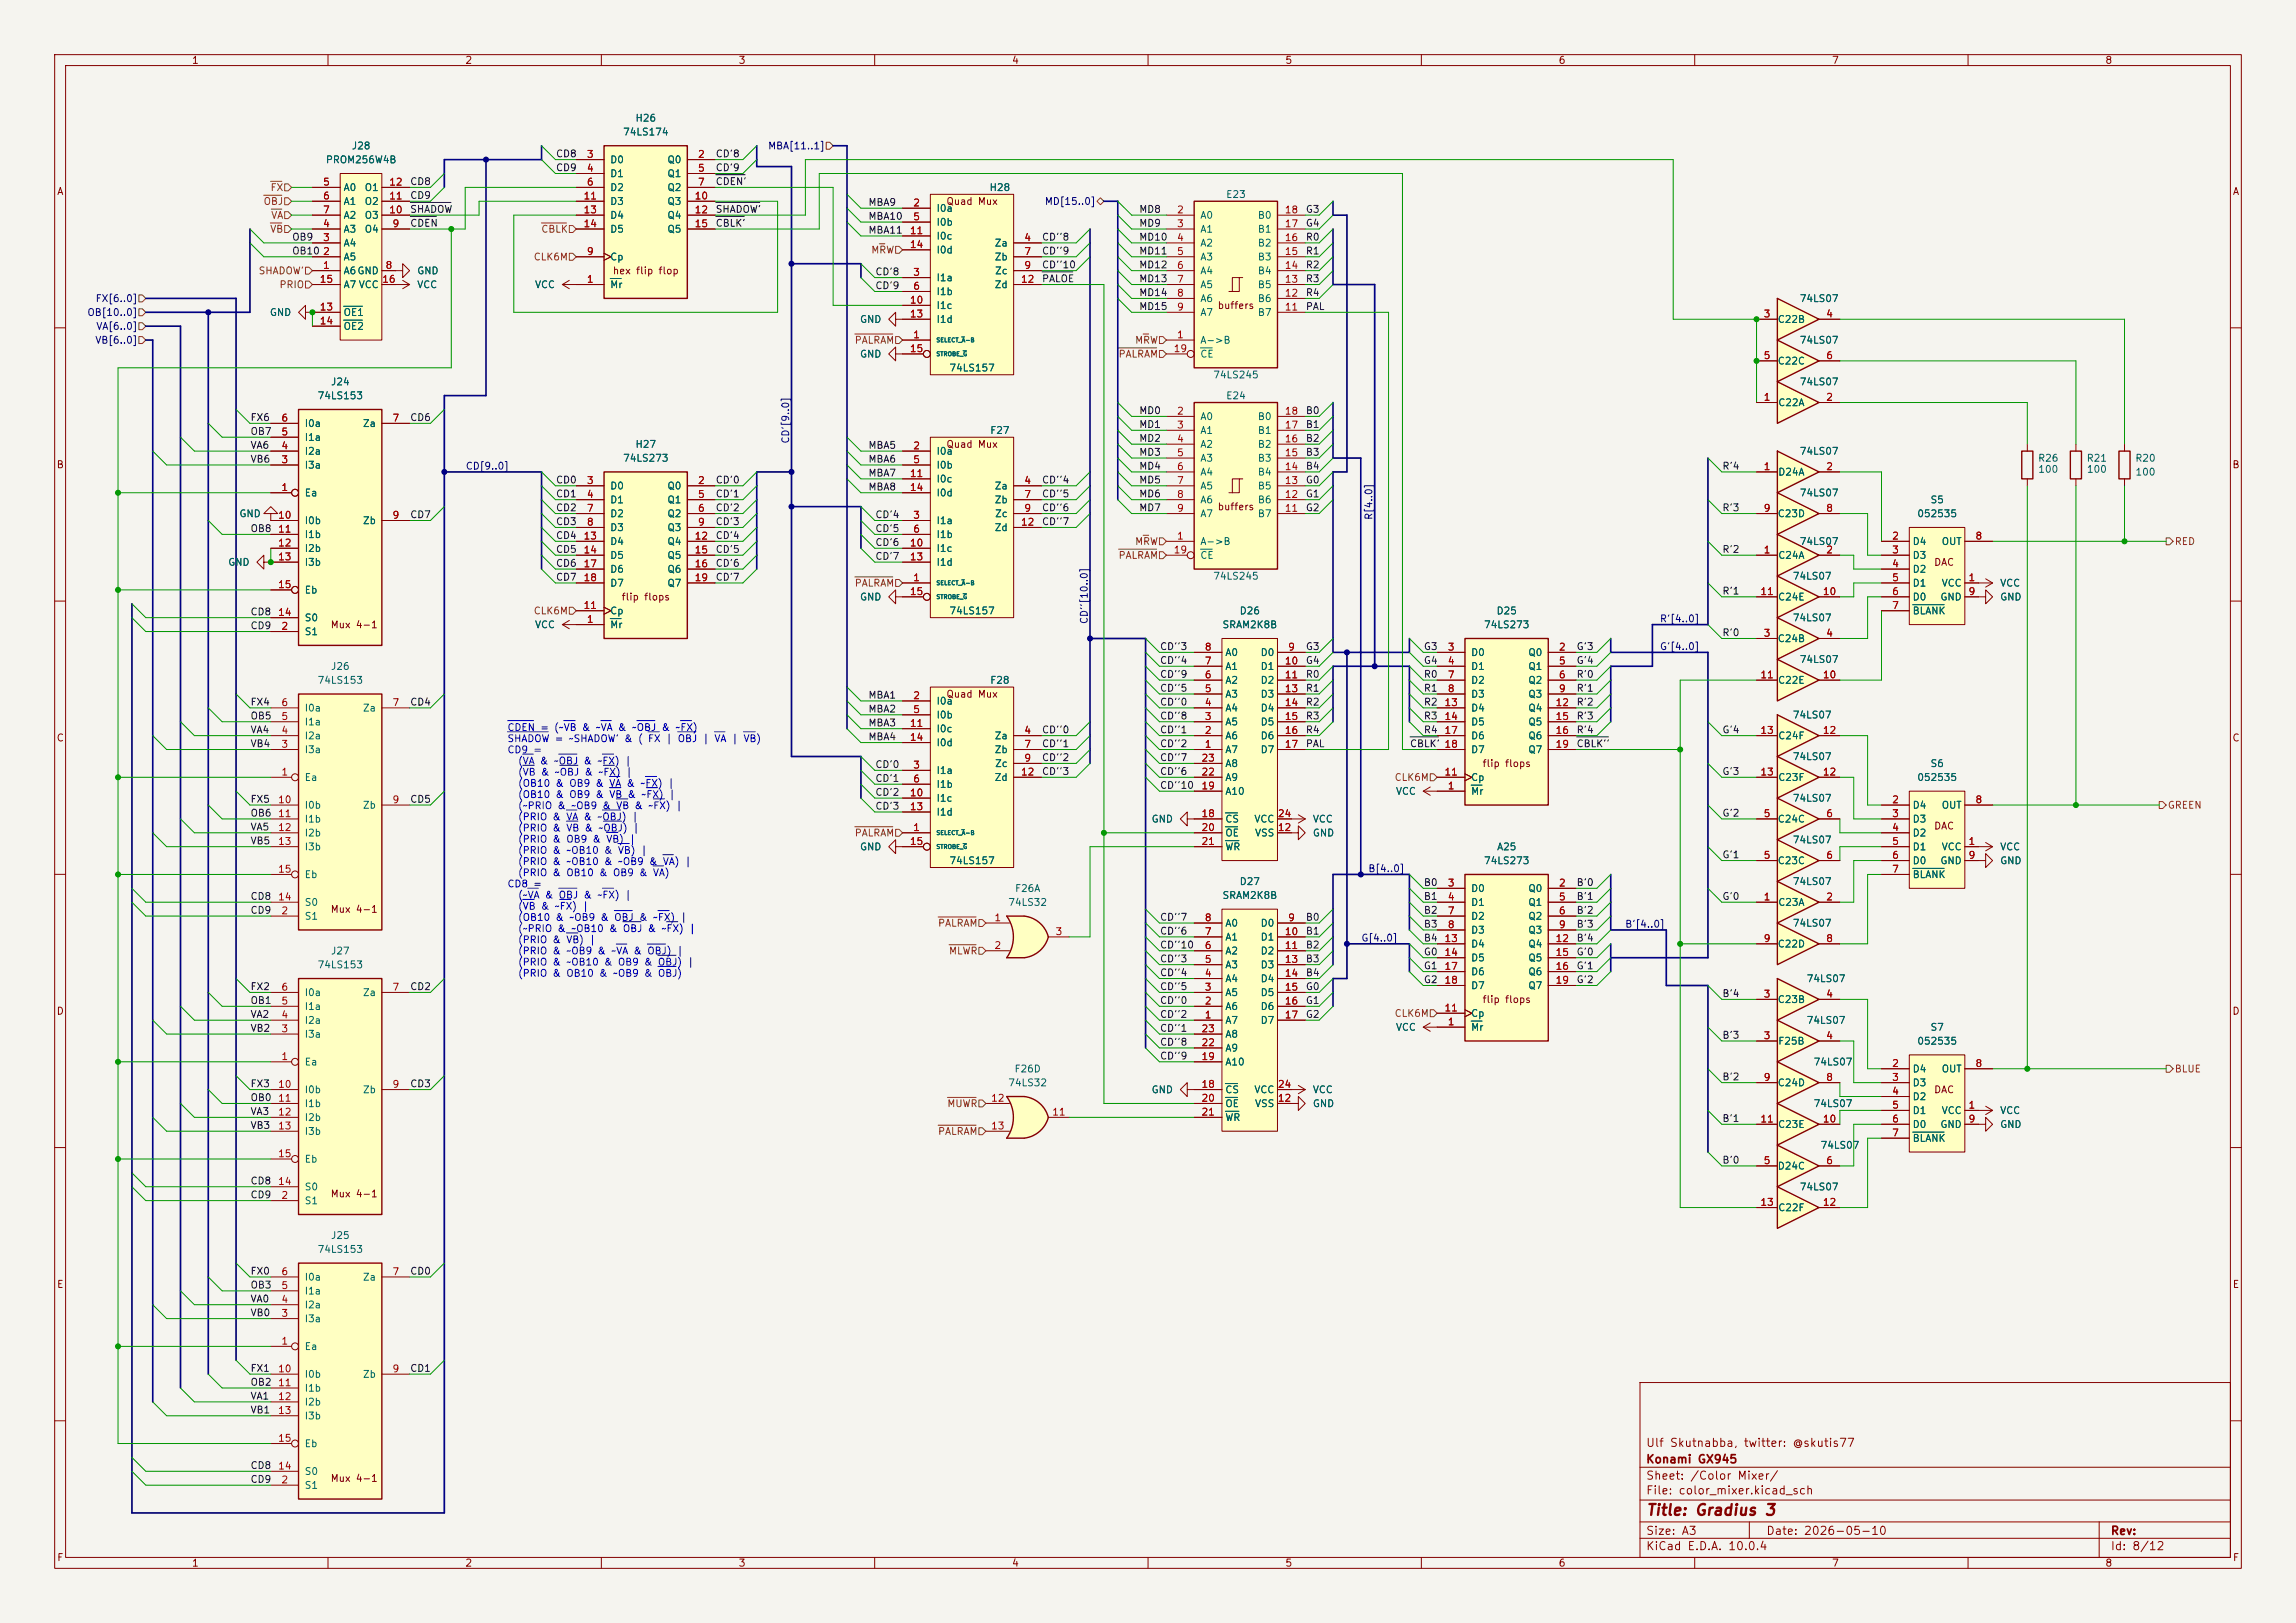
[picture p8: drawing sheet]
<svg xmlns="http://www.w3.org/2000/svg" width="420mm" height="297mm" viewBox="0 0 420 297" stroke-linecap="round" stroke-linejoin="round" font-family="sans-serif">
<defs><g id="words">
<text font-size="2" fill="#840000" x="301" y="277.8">Title: Gradius 3</text>
<g font-size="1.5" fill="#840000">
<text x="301" y="268.1">Konami GX945</text>
<text x="301" y="265.1">Ulf Skutnabba, twitter: @skutis77</text>
<text x="301" y="273.8">File: color_mixer.kicad_sch</text>
<text x="301" y="271.1">Sheet: /Color Mixer/</text>
<text x="301" y="281.2">Size: A3</text>
<text x="323" y="281.2">Date: 2026-05-10</text>
<text x="386" y="281.2">Rev:</text>
<text x="301" y="284">KiCad E.D.A. 10.0.4</text>
<text x="386" y="284">Id: 8/12</text>
</g>
<g font-size="1.3" fill="#840000">
<text x="35" y="12">1</text>
<text x="85" y="12">2</text>
<text x="135" y="12">3</text>
<text x="185" y="12">4</text>
<text x="235" y="12">5</text>
<text x="285" y="12">6</text>
<text x="335" y="12">7</text>
<text x="385" y="12">8</text>
<text x="10.3" y="36">A</text>
<text x="408.3" y="36">A</text>
<text x="173" y="37.8">Quad Mux</text>
<text x="112" y="50.5">hex flip flop</text>
<text x="222.6" y="56.9">buffers</text>
<text x="173" y="82.3">Quad Mux</text>
<text x="10.3" y="86">B</text>
<text x="408.2" y="86">B</text>
<text x="222.6" y="93.7">buffers</text>
<text x="353.7" y="103.8">DAC</text>
<text x="113.6" y="110.2">flip flops</text>
<text x="60.4" y="115.3">Mux 4-1</text>
<text x="173" y="128">Quad Mux</text>
<text x="10.3" y="136">C</text>
<text x="408.2" y="136">C</text>
<text x="271.1" y="140.7">flip flops</text>
<text x="353.7" y="152.1">DAC</text>
<text x="60.4" y="167.3">Mux 4-1</text>
<text x="10.3" y="186">D</text>
<text x="271.1" y="183.9">flip flops</text>
<text x="408.2" y="186">D</text>
<text x="353.7" y="200.4">DAC</text>
<text x="60.4" y="219.4">Mux 4-1</text>
<text x="10.3" y="236">E</text>
<text x="408.3" y="236">E</text>
<text x="60.4" y="271.5">Mux 4-1</text>
<text x="10.3" y="286">F</text>
<text x="35" y="287">1</text>
<text x="85" y="287">2</text>
<text x="135" y="287">3</text>
<text x="185" y="287">4</text>
<text x="235" y="287">5</text>
<text x="285" y="287">6</text>
<text x="335" y="287">7</text>
<text x="385" y="287">8</text>
<text x="408.3" y="286">F</text>
</g>
<g font-size="1.3" fill="#006464">
<text x="116.1" y="22.6">H26</text>
<text x="64.2" y="27.6">J28</text>
<text x="113.9" y="25.1">74LS174</text>
<text x="59.5" y="30.2">PROM256W4B</text>
<text x="62.7" y="35.3">A0</text>
<text x="66.6" y="35.3">O1</text>
<text x="111.5" y="30.2">D0</text>
<text x="111.5" y="32.7">D1</text>
<text x="111.5" y="35.3">D2</text>
<text x="122" y="30.2">Q0</text>
<text x="122" y="32.7">Q1</text>
<text x="122" y="35.3">Q2</text>
<text x="180.9" y="35.3">H28</text>
<text x="62.7" y="37.8">A1</text>
<text x="62.7" y="40.3">A2</text>
<text x="66.6" y="40.3">O3</text>
<text x="66.6" y="37.8">O2</text>
<text x="111.5" y="37.8">D3</text>
<text x="111.5" y="40.3">D4</text>
<text x="122" y="37.8">Q3</text>
<text x="122" y="40.3">Q4</text>
<text x="171.2" y="39.1">I0a</text>
<text x="171.2" y="41.6">I0b</text>
<text x="219.5" y="40.3">A0</text>
<text x="224.2" y="36.5">E23</text>
<text x="230" y="40.3">B0</text>
<text x="62.7" y="48">A5</text>
<text x="62.7" y="45.4">A4</text>
<text x="62.7" y="42.9">A3</text>
<text x="66.6" y="42.9">O4</text>
<text x="111.5" y="48">Cp</text>
<text x="111.5" y="42.9">D5</text>
<text x="122" y="42.9">Q5</text>
<text x="171.2" y="44.2">I0c</text>
<text x="171.2" y="46.7">I0d</text>
<text x="181.8" y="45.4">Za</text>
<text x="181.8" y="48">Zb</text>
<text x="219.5" y="42.9">A1</text>
<text x="219.5" y="45.4">A2</text>
<text x="219.5" y="48">A3</text>
<text x="230" y="48">B3</text>
<text x="230" y="45.4">B2</text>
<text x="230" y="42.9">B1</text>
<text x="62.7" y="50.5">A6GND</text>
<text x="62.7" y="53">A7 VCC</text>
<text x="76.2" y="50.5">GND</text>
<text x="76.2" y="53">VCC</text>
<text x="97.8" y="53">VCC</text>
<text x="111.5" y="53">Mr</text>
<text x="171.2" y="51.8">I1a</text>
<text x="181.8" y="53">Zd</text>
<text x="181.9" y="50.5">Zc</text>
<text x="219.5" y="50.5">A4</text>
<text x="219.5" y="53">A5</text>
<text x="230" y="53">B5</text>
<text x="230" y="50.5">B4</text>
<text x="49.3" y="58.1">GND</text>
<text x="62.7" y="58.1">OE1</text>
<text x="157.2" y="59.4">GND</text>
<text x="171.2" y="54.3">I1b</text>
<text x="171.2" y="56.9">I1c</text>
<text x="171.2" y="59.4">I1d</text>
<text x="219.5" y="55.6">A6</text>
<text x="219.5" y="58.1">A7</text>
<text x="230" y="58.1">B7</text>
<text x="230" y="55.6">B6</text>
<text x="325.1" y="59.4">C22B</text>
<text x="329.1" y="55.6">74LS07</text>
<text x="62.7" y="60.7">OE2</text>
<text x="157.2" y="65.7">GND</text>
<text x="219.5" y="63.2">A-&gt;B</text>
<text x="219.5" y="65.7">CE</text>
<text x="329.1" y="63.2">74LS07</text>
<text x="60.4" y="70.8">J24</text>
<text x="173.6" y="68.3">74LS157</text>
<text x="221.8" y="69.6">74LS245</text>
<text x="325.1" y="67">C22C</text>
<text x="329.1" y="70.8">74LS07</text>
<text x="58" y="73.4">74LS153</text>
<text x="219.5" y="77.2">A0</text>
<text x="224.2" y="73.4">E24</text>
<text x="230" y="77.2">B0</text>
<text x="325.2" y="74.6">C22A</text>
<text x="55.6" y="83.5">I2a</text>
<text x="55.6" y="81">I1a</text>
<text x="55.6" y="78.4">I0a</text>
<text x="66.3" y="78.4">Za</text>
<text x="116.1" y="82.3">H27</text>
<text x="171.2" y="83.5">I0a</text>
<text x="181" y="79.7">F27</text>
<text x="219.5" y="79.7">A1</text>
<text x="219.5" y="82.3">A2</text>
<text x="230" y="82.3">B2</text>
<text x="230" y="79.7">B1</text>
<text x="329.1" y="83.5">74LS07</text>
<text x="55.6" y="86.1">I3a</text>
<text x="111.5" y="89.9">D0</text>
<text x="113.9" y="84.8">74LS273</text>
<text x="122" y="89.9">Q0</text>
<text x="171.2" y="86.1">I0b</text>
<text x="171.2" y="88.6">I0c</text>
<text x="181.8" y="89.9">Za</text>
<text x="219.5" y="84.8">A3</text>
<text x="219.5" y="87.3">A4</text>
<text x="219.5" y="89.9">A5</text>
<text x="230" y="89.9">B5</text>
<text x="230" y="87.3">B4</text>
<text x="230" y="84.8">B3</text>
<text x="325.2" y="87.3">D24A</text>
<text x="372.7" y="84.8">R26</text>
<text x="372.7" y="86.8">100</text>
<text x="381.6" y="84.8">R21</text>
<text x="381.6" y="86.8">100</text>
<text x="390.5" y="84.8">R20</text>
<text x="390.5" y="87.3">100</text>
<text x="43.7" y="95">GND</text>
<text x="55.6" y="91.1">Ea</text>
<text x="111.5" y="92.4">D1</text>
<text x="111.5" y="95">D2</text>
<text x="122" y="92.4">Q1</text>
<text x="122" y="95">Q2</text>
<text x="171.2" y="91.1">I0d</text>
<text x="181.8" y="92.4">Zb</text>
<text x="181.9" y="95">Zc</text>
<text x="219.5" y="92.4">A6</text>
<text x="219.5" y="95">A7</text>
<text x="230" y="95">B7</text>
<text x="230" y="92.4">B6</text>
<text x="325.1" y="95">C23D</text>
<text x="329.1" y="91.1">74LS07</text>
<text x="350.6" y="95">052535</text>
<text x="353" y="92.4">S5</text>
<text x="55.6" y="96.2">I0b</text>
<text x="55.6" y="98.8">I1b</text>
<text x="55.6" y="101.3">I2b</text>
<text x="66.3" y="96.2">Zb</text>
<text x="111.5" y="97.5">D3</text>
<text x="111.5" y="100">D4</text>
<text x="122" y="97.5">Q3</text>
<text x="122" y="100">Q4</text>
<text x="171.2" y="96.2">I1a</text>
<text x="171.2" y="98.8">I1b</text>
<text x="171.2" y="101.3">I1c</text>
<text x="181.8" y="97.5">Zd</text>
<text x="219.5" y="100">A-&gt;B</text>
<text x="329.1" y="100">74LS07</text>
<text x="349.8" y="100">D4</text>
<text x="355.1" y="100">OUT</text>
<text x="41.6" y="103.8">GND</text>
<text x="55.6" y="103.8">I3b</text>
<text x="111.5" y="102.6">D5</text>
<text x="111.5" y="105.1">D6</text>
<text x="111.5" y="107.7">D7</text>
<text x="122" y="102.6">Q5</text>
<text x="122" y="105.1">Q6</text>
<text x="122" y="107.7">Q7</text>
<text x="171.2" y="103.8">I1d</text>
<text x="219.5" y="102.6">CE</text>
<text x="221.8" y="106.4">74LS245</text>
<text x="325.2" y="102.6">C24A</text>
<text x="327.8" y="106.4">74LS07</text>
<text x="349.8" y="102.6">D3</text>
<text x="349.8" y="105.1">D2</text>
<text x="349.8" y="107.7">D1</text>
<text x="355.1" y="107.7">VCC</text>
<text x="365.8" y="107.7">VCC</text>
<text x="55.6" y="108.9">Eb</text>
<text x="111.5" y="112.7">Cp</text>
<text x="157.2" y="110.2">GND</text>
<text x="173.6" y="112.7">74LS157</text>
<text x="226.7" y="112.7">D26</text>
<text x="273.6" y="112.7">D25</text>
<text x="325.1" y="110.2">C24E</text>
<text x="349.8" y="110.2">D0</text>
<text x="349.8" y="112.7">BLANK</text>
<text x="354.8" y="110.2">GND</text>
<text x="365.8" y="110.2">GND</text>
<text x="55.6" y="116.5">S1</text>
<text x="55.6" y="114">S0</text>
<text x="97.8" y="115.3">VCC</text>
<text x="111.5" y="115.3">Mr</text>
<text x="223.5" y="115.3">SRAM2K8B</text>
<text x="271.3" y="115.3">74LS273</text>
<text x="325.1" y="117.8">C24B</text>
<text x="327.8" y="114">74LS07</text>
<text x="58" y="125.4">74LS153</text>
<text x="60.4" y="122.9">J26</text>
<text x="181" y="125.4">F28</text>
<text x="224" y="125.4">A2</text>
<text x="224" y="122.9">A1</text>
<text x="224" y="120.4">A0</text>
<text x="230.5" y="120.4">D0</text>
<text x="230.5" y="122.9">D1</text>
<text x="230.5" y="125.4">D2</text>
<text x="269" y="120.4">D0</text>
<text x="269" y="122.9">D1</text>
<text x="269" y="125.4">D2</text>
<text x="279.5" y="120.4">Q0</text>
<text x="279.5" y="122.9">Q1</text>
<text x="279.5" y="125.4">Q2</text>
<text x="325.1" y="125.4">C22E</text>
<text x="329.1" y="121.6">74LS07</text>
<text x="55.6" y="130.5">I0a</text>
<text x="66.3" y="130.5">Za</text>
<text x="171.2" y="129.2">I0a</text>
<text x="171.2" y="131.8">I0b</text>
<text x="224" y="130.5">A4</text>
<text x="224" y="128">A3</text>
<text x="230.5" y="128">D3</text>
<text x="230.5" y="130.5">D4</text>
<text x="269" y="128">D3</text>
<text x="269" y="130.5">D4</text>
<text x="279.5" y="128">Q3</text>
<text x="279.5" y="130.5">Q4</text>
<text x="327.8" y="131.8">74LS07</text>
<text x="55.6" y="135.6">I2a</text>
<text x="55.6" y="133.1">I1a</text>
<text x="171.2" y="134.3">I0c</text>
<text x="171.2" y="136.9">I0d</text>
<text x="181.8" y="135.6">Za</text>
<text x="224" y="135.6">A6</text>
<text x="224" y="133.1">A5</text>
<text x="230.5" y="133.1">D5</text>
<text x="230.5" y="135.6">D6</text>
<text x="269" y="133.1">D5</text>
<text x="269" y="135.6">D6</text>
<text x="279.5" y="133.1">Q5</text>
<text x="279.5" y="135.6">Q6</text>
<text x="325.2" y="135.6">C24F</text>
<text x="55.6" y="143.2">Ea</text>
<text x="55.6" y="138.1">I3a</text>
<text x="171.2" y="141.9">I1a</text>
<text x="181.8" y="138.1">Zb</text>
<text x="181.8" y="143.2">Zd</text>
<text x="181.9" y="140.7">Zc</text>
<text x="224" y="138.1">A7</text>
<text x="224" y="143.2">A9</text>
<text x="224" y="140.7">A8</text>
<text x="230.5" y="138.1">D7</text>
<text x="269" y="143.2">Cp</text>
<text x="269" y="138.1">D7</text>
<text x="279.5" y="138.1">Q7</text>
<text x="325.2" y="143.2">C23F</text>
<text x="327.8" y="139.4">74LS07</text>
<text x="350.6" y="143.2">052535</text>
<text x="353" y="140.7">S6</text>
<text x="55.6" y="148.3">I0b</text>
<text x="66.3" y="148.3">Zb</text>
<text x="171.2" y="144.5">I1b</text>
<text x="171.2" y="147">I1c</text>
<text x="171.2" y="149.6">I1d</text>
<text x="224" y="145.8">A10</text>
<text x="255.2" y="145.8">VCC</text>
<text x="269" y="145.8">Mr</text>
<text x="327.8" y="147">74LS07</text>
<text x="349.8" y="148.3">D4</text>
<text x="355.1" y="148.3">OUT</text>
<text x="55.6" y="150.8">I1b</text>
<text x="55.6" y="153.4">I2b</text>
<text x="55.6" y="155.9">I3b</text>
<text x="157.2" y="155.9">GND</text>
<text x="210.5" y="150.8">GND</text>
<text x="224" y="150.8">CS</text>
<text x="224" y="153.4">OE</text>
<text x="224" y="155.9">WR</text>
<text x="229.3" y="150.8">VCC</text>
<text x="229.5" y="153.4">VSS</text>
<text x="240" y="153.4">GND</text>
<text x="240" y="150.8">VCC</text>
<text x="273.7" y="155.9">A25</text>
<text x="325.1" y="150.8">C24C</text>
<text x="327.8" y="154.6">74LS07</text>
<text x="349.8" y="150.8">D3</text>
<text x="349.8" y="153.4">D2</text>
<text x="349.8" y="155.9">D1</text>
<text x="355.1" y="155.9">VCC</text>
<text x="365.8" y="155.9">VCC</text>
<text x="55.6" y="161">Eb</text>
<text x="173.6" y="158.5">74LS157</text>
<text x="271.3" y="158.5">74LS273</text>
<text x="325.1" y="158.5">C23C</text>
<text x="349.8" y="158.5">D0</text>
<text x="349.8" y="161">BLANK</text>
<text x="354.8" y="158.5">GND</text>
<text x="365.8" y="158.5">GND</text>
<text x="55.6" y="166.1">S0</text>
<text x="184.3" y="166.1">74LS32</text>
<text x="185.6" y="163.5">F26A</text>
<text x="223.5" y="164.8">SRAM2K8B</text>
<text x="226.7" y="162.3">D27</text>
<text x="269" y="163.5">D0</text>
<text x="269" y="166.1">D1</text>
<text x="279.5" y="163.5">Q0</text>
<text x="279.5" y="166.1">Q1</text>
<text x="325.2" y="166.1">C23A</text>
<text x="327.8" y="162.3">74LS07</text>
<text x="55.6" y="168.6">S1</text>
<text x="224" y="172.4">A1</text>
<text x="224" y="169.9">A0</text>
<text x="230.5" y="169.9">D0</text>
<text x="230.5" y="172.4">D1</text>
<text x="269" y="168.6">D2</text>
<text x="269" y="171.2">D3</text>
<text x="269" y="173.7">D4</text>
<text x="279.5" y="168.6">Q2</text>
<text x="279.5" y="171.2">Q3</text>
<text x="279.5" y="173.7">Q4</text>
<text x="325.1" y="173.7">C22D</text>
<text x="327.8" y="169.9">74LS07</text>
<text x="58" y="177.5">74LS153</text>
<text x="60.4" y="175">J27</text>
<text x="224" y="177.5">A3</text>
<text x="224" y="175">A2</text>
<text x="230.5" y="175">D2</text>
<text x="230.5" y="177.5">D3</text>
<text x="269" y="176.2">D5</text>
<text x="269" y="178.8">D6</text>
<text x="279.5" y="176.2">Q5</text>
<text x="279.5" y="178.8">Q6</text>
<text x="55.6" y="185.1">I1a</text>
<text x="55.6" y="182.6">I0a</text>
<text x="66.3" y="182.6">Za</text>
<text x="224" y="185.1">A6</text>
<text x="224" y="182.6">A5</text>
<text x="224" y="180">A4</text>
<text x="230.5" y="180">D4</text>
<text x="230.5" y="182.6">D5</text>
<text x="230.5" y="185.1">D6</text>
<text x="269" y="181.3">D7</text>
<text x="279.5" y="181.3">Q7</text>
<text x="325.1" y="183.9">C23B</text>
<text x="330.4" y="180">74LS07</text>
<text x="55.6" y="190.2">I3a</text>
<text x="55.6" y="187.7">I2a</text>
<text x="224" y="187.7">A7</text>
<text x="224" y="190.2">A8</text>
<text x="230.5" y="187.7">D7</text>
<text x="255.2" y="188.9">VCC</text>
<text x="269" y="188.9">Mr</text>
<text x="269" y="186.4">Cp</text>
<text x="325.2" y="191.5">F25B</text>
<text x="330.4" y="187.7">74LS07</text>
<text x="350.6" y="191.5">052535</text>
<text x="353" y="188.9">S7</text>
<text x="55.6" y="195.3">Ea</text>
<text x="185.5" y="196.6">F26D</text>
<text x="224" y="195.3">A10</text>
<text x="224" y="192.7">A9</text>
<text x="331.6" y="195.3">74LS07</text>
<text x="349.8" y="196.6">D4</text>
<text x="355.1" y="196.6">OUT</text>
<text x="55.6" y="200.4">I0b</text>
<text x="55.6" y="202.9">I1b</text>
<text x="66.3" y="200.4">Zb</text>
<text x="184.3" y="199.1">74LS32</text>
<text x="210.5" y="200.4">GND</text>
<text x="224" y="200.4">CS</text>
<text x="224" y="202.9">OE</text>
<text x="229.3" y="200.4">VCC</text>
<text x="229.5" y="202.9">VSS</text>
<text x="240" y="202.9">GND</text>
<text x="240" y="200.4">VCC</text>
<text x="325.1" y="199.1">C24D</text>
<text x="331.6" y="202.9">74LS07</text>
<text x="349.8" y="199.1">D3</text>
<text x="349.8" y="201.6">D2</text>
<text x="55.6" y="205.4">I2b</text>
<text x="55.6" y="208">I3b</text>
<text x="224" y="205.4">WR</text>
<text x="325.1" y="206.7">C23E</text>
<text x="349.8" y="204.2">D1</text>
<text x="349.8" y="206.7">D0</text>
<text x="349.8" y="209.3">BLANK</text>
<text x="354.8" y="206.7">GND</text>
<text x="355.1" y="204.2">VCC</text>
<text x="365.8" y="206.7">GND</text>
<text x="365.8" y="204.2">VCC</text>
<text x="55.6" y="213.1">Eb</text>
<text x="325.1" y="214.3">D24C</text>
<text x="332.9" y="210.5">74LS07</text>
<text x="55.6" y="220.7">S1</text>
<text x="55.6" y="218.1">S0</text>
<text x="325.2" y="222">C22F</text>
<text x="329.1" y="218.1">74LS07</text>
<text x="60.4" y="227">J25</text>
<text x="58" y="229.6">74LS153</text>
<text x="55.6" y="239.7">I2a</text>
<text x="55.6" y="237.2">I1a</text>
<text x="55.6" y="234.7">I0a</text>
<text x="66.3" y="234.7">Za</text>
<text x="55.6" y="242.3">I3a</text>
<text x="55.6" y="247.4">Ea</text>
<text x="55.6" y="252.4">I0b</text>
<text x="55.6" y="255">I1b</text>
<text x="55.6" y="257.5">I2b</text>
<text x="66.3" y="252.4">Zb</text>
<text x="55.6" y="260.1">I3b</text>
<text x="55.6" y="265.1">Eb</text>
<text x="55.6" y="272.8">S1</text>
<text x="55.6" y="270.2">S0</text>
</g>
<g font-size="1.3" fill="#0f0f0f">
<text x="101.6" y="29.1">CD8</text>
<text x="130.8" y="29.1">CD'8</text>
<text x="74.9" y="34.2">CD8</text>
<text x="101.6" y="31.6">CD9</text>
<text x="130.8" y="34.2">CDEN'</text>
<text x="130.8" y="31.6">CD'9</text>
<text x="74.9" y="36.7">CD9</text>
<text x="74.9" y="41.8">CDEN</text>
<text x="74.9" y="39.2">SHADOW</text>
<text x="130.8" y="41.8">CBLK'</text>
<text x="130.8" y="39.2">SHADOW'</text>
<text x="158.7" y="38">MBA9</text>
<text x="158.7" y="40.5">MBA10</text>
<text x="208.3" y="41.8">MD9</text>
<text x="208.3" y="39.2">MD8</text>
<text x="238.8" y="41.8">G4</text>
<text x="238.8" y="39.2">G3</text>
<text x="53.3" y="46.9">OB10</text>
<text x="53.3" y="44.3">OB9</text>
<text x="158.7" y="43.1">MBA11</text>
<text x="190.5" y="46.9">CD''9</text>
<text x="190.5" y="44.3">CD''8</text>
<text x="208.3" y="44.3">MD10</text>
<text x="208.3" y="46.9">MD11</text>
<text x="238.8" y="46.9">R1</text>
<text x="238.8" y="44.3">R0</text>
<text x="160" y="50.7">CD'8</text>
<text x="160" y="53.2">CD'9</text>
<text x="190.5" y="49.4">CD''10</text>
<text x="190.5" y="51.9">PALOE</text>
<text x="208.3" y="51.9">MD13</text>
<text x="208.3" y="49.4">MD12</text>
<text x="238.8" y="49.4">R2</text>
<text x="238.8" y="51.9">R3</text>
<text x="208.3" y="54.5">MD14</text>
<text x="208.3" y="57">MD15</text>
<text x="238.8" y="54.5">R4</text>
<text x="238.8" y="57">PAL</text>
<text x="45.7" y="77.3">FX6</text>
<text x="74.9" y="77.3">CD6</text>
<text x="208.3" y="76.1">MD0</text>
<text x="238.8" y="76.1">B0</text>
<text x="45.7" y="82.4">VA6</text>
<text x="45.7" y="79.9">OB7</text>
<text x="158.7" y="82.4">MBA5</text>
<text x="208.3" y="78.6">MD1</text>
<text x="208.3" y="81.2">MD2</text>
<text x="208.3" y="83.7">MD3</text>
<text x="238.8" y="78.6">B1</text>
<text x="238.8" y="81.2">B2</text>
<text x="238.8" y="83.7">B3</text>
<text x="45.7" y="85">VB6</text>
<text x="101.6" y="88.8">CD0</text>
<text x="130.8" y="88.8">CD'0</text>
<text x="158.7" y="87.5">MBA7</text>
<text x="158.7" y="85">MBA6</text>
<text x="190.5" y="88.8">CD''4</text>
<text x="208.3" y="86.2">MD4</text>
<text x="208.3" y="88.8">MD5</text>
<text x="238.8" y="86.2">B4</text>
<text x="238.8" y="88.8">G0</text>
<text x="315" y="86.2">R'4</text>
<text x="74.9" y="95.1">CD7</text>
<text x="101.6" y="93.9">CD2</text>
<text x="101.6" y="91.3">CD1</text>
<text x="130.8" y="93.9">CD'2</text>
<text x="130.8" y="91.3">CD'1</text>
<text x="158.7" y="90">MBA8</text>
<text x="160" y="95.1">CD'4</text>
<text x="190.5" y="91.3">CD''5</text>
<text x="190.5" y="93.9">CD''6</text>
<text x="208.3" y="91.3">MD6</text>
<text x="208.3" y="93.9">MD7</text>
<text x="238.8" y="91.3">G1</text>
<text x="238.8" y="93.9">G2</text>
<text x="315" y="93.9">R'3</text>
<text x="45.7" y="97.7">OB8</text>
<text x="101.6" y="101.5">CD5</text>
<text x="101.6" y="98.9">CD4</text>
<text x="101.6" y="96.4">CD3</text>
<text x="130.8" y="101.5">CD'5</text>
<text x="130.8" y="96.4">CD'3</text>
<text x="130.8" y="98.9">CD'4</text>
<text x="160" y="100.2">CD'6</text>
<text x="160" y="97.7">CD'5</text>
<text x="190.5" y="96.4">CD''7</text>
<text x="315" y="101.5">R'2</text>
<text x="101.6" y="104">CD6</text>
<text x="101.6" y="106.6">CD7</text>
<text x="130.8" y="106.6">CD'7</text>
<text x="130.8" y="104">CD'6</text>
<text x="160" y="102.7">CD'7</text>
<text x="45.7" y="112.9">CD8</text>
<text x="315" y="109.1">R'1</text>
<text x="45.7" y="115.4">CD9</text>
<text x="212.1" y="119.3">CD''3</text>
<text x="238.8" y="119.3">G3</text>
<text x="260.3" y="119.3">G3</text>
<text x="288.3" y="119.3">G'3</text>
<text x="315" y="116.7">R'0</text>
<text x="212.1" y="124.3">CD''9</text>
<text x="212.1" y="121.8">CD''4</text>
<text x="238.8" y="121.8">G4</text>
<text x="238.8" y="124.3">R0</text>
<text x="260.3" y="124.3">R0</text>
<text x="260.3" y="121.8">G4</text>
<text x="288.3" y="121.8">G'4</text>
<text x="288.3" y="124.3">R'0</text>
<text x="45.7" y="132">OB5</text>
<text x="45.7" y="129.4">FX4</text>
<text x="74.9" y="129.4">CD4</text>
<text x="158.7" y="128.1">MBA1</text>
<text x="158.7" y="130.7">MBA2</text>
<text x="212.1" y="126.9">CD''5</text>
<text x="212.1" y="129.4">CD''0</text>
<text x="212.1" y="132">CD''8</text>
<text x="238.8" y="132">R3</text>
<text x="238.8" y="129.4">R2</text>
<text x="238.8" y="126.9">R1</text>
<text x="260.3" y="126.9">R1</text>
<text x="260.3" y="129.4">R2</text>
<text x="260.3" y="132">R3</text>
<text x="288.3" y="129.4">R'2</text>
<text x="288.3" y="126.9">R'1</text>
<text x="288.3" y="132">R'3</text>
<text x="45.7" y="134.5">VA4</text>
<text x="45.7" y="137">VB4</text>
<text x="158.7" y="135.8">MBA4</text>
<text x="158.7" y="133.2">MBA3</text>
<text x="190.5" y="137">CD''1</text>
<text x="190.5" y="134.5">CD''0</text>
<text x="212.1" y="134.5">CD''1</text>
<text x="212.1" y="137">CD''2</text>
<text x="238.8" y="137">PAL</text>
<text x="238.8" y="134.5">R4</text>
<text x="257.8" y="137">CBLK' 18</text>
<text x="260.3" y="134.5">R4</text>
<text x="288.3" y="134.5">R'4</text>
<text x="288.3" y="137">CBLK''</text>
<text x="315" y="134.5">G'4</text>
<text x="160" y="140.8">CD'0</text>
<text x="160" y="143.4">CD'1</text>
<text x="190.5" y="142.1">CD''3</text>
<text x="190.5" y="139.6">CD''2</text>
<text x="212.1" y="139.6">CD''7</text>
<text x="212.1" y="142.1">CD''6</text>
<text x="315" y="142.1">G'3</text>
<text x="45.7" y="149.7">OB6</text>
<text x="45.7" y="147.2">FX5</text>
<text x="74.9" y="147.2">CD5</text>
<text x="160" y="145.9">CD'2</text>
<text x="160" y="148.5">CD'3</text>
<text x="212.1" y="144.7">CD''10</text>
<text x="315" y="149.7">G'2</text>
<text x="45.7" y="152.3">VA5</text>
<text x="45.7" y="154.8">VB5</text>
<text x="315" y="157.4">G'1</text>
<text x="45.7" y="167.5">CD9</text>
<text x="45.7" y="165">CD8</text>
<text x="260.3" y="162.4">B0</text>
<text x="260.3" y="165">B1</text>
<text x="260.3" y="167.5">B2</text>
<text x="288.3" y="165">B'1</text>
<text x="288.3" y="162.4">B'0</text>
<text x="288.3" y="167.5">B'2</text>
<text x="315" y="165">G'0</text>
<text x="212.1" y="168.8">CD''7</text>
<text x="212.1" y="171.3">CD''6</text>
<text x="212.1" y="173.9">CD''10</text>
<text x="238.8" y="168.8">B0</text>
<text x="238.8" y="171.3">B1</text>
<text x="238.8" y="173.9">B2</text>
<text x="260.3" y="172.6">B4</text>
<text x="260.3" y="170.1">B3</text>
<text x="288.3" y="172.6">B'4</text>
<text x="288.3" y="170.1">B'3</text>
<text x="212.1" y="176.4">CD''3</text>
<text x="212.1" y="178.9">CD''4</text>
<text x="238.8" y="176.4">B3</text>
<text x="238.8" y="178.9">B4</text>
<text x="260.3" y="177.7">G1</text>
<text x="260.3" y="175.1">G0</text>
<text x="288.3" y="175.1">G'0</text>
<text x="288.3" y="177.7">G'1</text>
<text x="45.7" y="181.5">FX2</text>
<text x="45.7" y="184">OB1</text>
<text x="74.9" y="181.5">CD2</text>
<text x="212.1" y="184">CD''0</text>
<text x="212.1" y="181.5">CD''5</text>
<text x="238.8" y="184">G1</text>
<text x="238.8" y="181.5">G0</text>
<text x="260.3" y="180.2">G2</text>
<text x="288.3" y="180.2">G'2</text>
<text x="315" y="182.8">B'4</text>
<text x="45.7" y="186.6">VA2</text>
<text x="45.7" y="189.1">VB2</text>
<text x="212.1" y="186.6">CD''2</text>
<text x="212.1" y="191.6">CD''8</text>
<text x="212.1" y="189.1">CD''1</text>
<text x="238.8" y="186.6">G2</text>
<text x="315" y="190.4">B'3</text>
<text x="212.1" y="194.2">CD''9</text>
<text x="315" y="198">B'2</text>
<text x="45.7" y="201.8">OB0</text>
<text x="45.7" y="199.3">FX3</text>
<text x="74.9" y="199.3">CD3</text>
<text x="45.7" y="204.3">VA3</text>
<text x="45.7" y="206.9">VB3</text>
<text x="315" y="205.6">B'1</text>
<text x="315" y="213.2">B'0</text>
<text x="45.7" y="217">CD8</text>
<text x="45.7" y="219.6">CD9</text>
<text x="45.7" y="233.6">FX0</text>
<text x="74.9" y="233.6">CD0</text>
<text x="45.7" y="238.6">VA0</text>
<text x="45.7" y="236.1">OB3</text>
<text x="45.7" y="241.2">VB0</text>
<text x="45.7" y="251.3">FX1</text>
<text x="74.9" y="251.3">CD1</text>
<text x="45.7" y="253.9">OB2</text>
<text x="45.7" y="256.4">VA1</text>
<text x="45.7" y="259">VB1</text>
<text x="45.7" y="269.1">CD8</text>
<text x="45.7" y="271.7">CD9</text>
</g>
<g font-size="1.3" fill="#a90000">
<text x="107.2" y="29.2">3</text>
<text x="127.6" y="29.2">2</text>
<text x="59" y="34.3">5</text>
<text x="71.1" y="34.3">12</text>
<text x="107.2" y="31.7">4</text>
<text x="107.2" y="34.3">6</text>
<text x="127.6" y="31.7">5</text>
<text x="127.6" y="34.3">7</text>
<text x="59" y="41.9">4</text>
<text x="59" y="36.8">6</text>
<text x="59" y="39.3">7</text>
<text x="71.1" y="39.3">10</text>
<text x="71.1" y="36.8">11</text>
<text x="71.7" y="41.9">9</text>
<text x="106.6" y="36.8">11</text>
<text x="106.6" y="39.3">13</text>
<text x="106.6" y="41.9">14</text>
<text x="127" y="36.8">10</text>
<text x="127" y="39.3">12</text>
<text x="127" y="41.9">15</text>
<text x="166.9" y="38.1">2</text>
<text x="166.9" y="40.6">5</text>
<text x="215.2" y="39.3">2</text>
<text x="215.2" y="41.9">3</text>
<text x="234.9" y="41.9">17</text>
<text x="234.9" y="39.3">18</text>
<text x="59" y="47">2</text>
<text x="59" y="44.4">3</text>
<text x="107.2" y="47">9</text>
<text x="166.3" y="43.2">11</text>
<text x="166.3" y="45.7">14</text>
<text x="187.3" y="44.4">4</text>
<text x="187.3" y="47">7</text>
<text x="215.2" y="44.4">4</text>
<text x="215.2" y="47">5</text>
<text x="234.9" y="47">15</text>
<text x="234.9" y="44.4">16</text>
<text x="58.4" y="52">15</text>
<text x="59" y="49.5">1</text>
<text x="69.8" y="52">16</text>
<text x="70.4" y="49.5">8</text>
<text x="107.2" y="52">1</text>
<text x="166.9" y="50.8">3</text>
<text x="166.9" y="53.3">6</text>
<text x="186.6" y="52">12</text>
<text x="187.3" y="49.5">9</text>
<text x="215.2" y="49.5">6</text>
<text x="215.2" y="52">7</text>
<text x="234.9" y="52">13</text>
<text x="234.9" y="49.5">14</text>
<text x="58.4" y="57.1">13</text>
<text x="58.4" y="59.7">14</text>
<text x="166.3" y="55.9">10</text>
<text x="166.3" y="58.4">13</text>
<text x="215.2" y="54.6">8</text>
<text x="215.2" y="57.1">9</text>
<text x="234.9" y="57.1">11</text>
<text x="234.9" y="54.6">12</text>
<text x="322.5" y="58.4">3</text>
<text x="333.9" y="58.4">4</text>
<text x="166.3" y="64.7">15</text>
<text x="166.9" y="62.2">1</text>
<text x="214.6" y="64.7">19</text>
<text x="215.2" y="62.2">1</text>
<text x="322.5" y="66">5</text>
<text x="333.9" y="66">6</text>
<text x="51.4" y="77.4">6</text>
<text x="71.7" y="77.4">7</text>
<text x="215.2" y="76.2">2</text>
<text x="234.9" y="76.2">18</text>
<text x="322.5" y="73.6">1</text>
<text x="333.9" y="73.6">2</text>
<text x="51.4" y="82.5">4</text>
<text x="51.4" y="80">5</text>
<text x="166.9" y="82.5">2</text>
<text x="215.2" y="78.7">3</text>
<text x="215.2" y="81.3">4</text>
<text x="215.2" y="83.8">5</text>
<text x="234.9" y="83.8">15</text>
<text x="234.9" y="81.3">16</text>
<text x="234.9" y="78.7">17</text>
<text x="51.4" y="85.1">3</text>
<text x="107.2" y="88.9">3</text>
<text x="127.6" y="88.9">2</text>
<text x="166.3" y="87.6">11</text>
<text x="166.9" y="85.1">5</text>
<text x="187.3" y="88.9">4</text>
<text x="215.2" y="86.3">6</text>
<text x="215.2" y="88.9">7</text>
<text x="234.9" y="88.9">13</text>
<text x="234.9" y="86.3">14</text>
<text x="322.5" y="86.3">1</text>
<text x="333.9" y="86.3">2</text>
<text x="50.8" y="95.2">10</text>
<text x="51.4" y="90.1">1</text>
<text x="71.7" y="95.2">9</text>
<text x="107.2" y="91.4">4</text>
<text x="107.2" y="94">7</text>
<text x="127.6" y="91.4">5</text>
<text x="127.6" y="94">6</text>
<text x="166.3" y="90.1">14</text>
<text x="166.9" y="95.2">3</text>
<text x="187.3" y="91.4">7</text>
<text x="187.3" y="94">9</text>
<text x="215.2" y="91.4">8</text>
<text x="215.2" y="94">9</text>
<text x="234.9" y="94">11</text>
<text x="234.9" y="91.4">12</text>
<text x="322.5" y="94">9</text>
<text x="333.9" y="94">8</text>
<text x="50.8" y="97.8">11</text>
<text x="50.8" y="100.3">12</text>
<text x="106.6" y="99">13</text>
<text x="106.6" y="101.6">14</text>
<text x="107.2" y="96.5">8</text>
<text x="127" y="99">12</text>
<text x="127" y="101.6">15</text>
<text x="127.6" y="96.5">9</text>
<text x="166.3" y="100.3">10</text>
<text x="166.9" y="97.8">6</text>
<text x="186.6" y="96.5">12</text>
<text x="214.6" y="101.6">19</text>
<text x="215.2" y="99">1</text>
<text x="322.5" y="101.6">1</text>
<text x="333.9" y="101.6">2</text>
<text x="346" y="99">2</text>
<text x="346" y="101.6">3</text>
<text x="361.2" y="99">8</text>
<text x="50.8" y="102.8">13</text>
<text x="50.8" y="107.9">15</text>
<text x="106.6" y="104.1">17</text>
<text x="106.6" y="106.7">18</text>
<text x="127" y="104.1">16</text>
<text x="127" y="106.7">19</text>
<text x="166.3" y="102.8">13</text>
<text x="166.9" y="106.7">1</text>
<text x="346" y="104.1">4</text>
<text x="346" y="106.7">5</text>
<text x="360" y="106.7">1</text>
<text x="50.8" y="113">14</text>
<text x="106.6" y="111.7">11</text>
<text x="166.3" y="109.2">15</text>
<text x="321.9" y="109.2">11</text>
<text x="333.3" y="109.2">10</text>
<text x="346" y="109.2">6</text>
<text x="346" y="111.7">7</text>
<text x="360" y="109.2">9</text>
<text x="51.4" y="115.5">2</text>
<text x="107.2" y="114.3">1</text>
<text x="220.3" y="119.4">8</text>
<text x="235.5" y="119.4">9</text>
<text x="264.7" y="119.4">3</text>
<text x="285" y="119.4">2</text>
<text x="322.5" y="116.8">3</text>
<text x="333.9" y="116.8">4</text>
<text x="220.3" y="124.4">6</text>
<text x="220.3" y="121.9">7</text>
<text x="234.9" y="121.9">10</text>
<text x="234.9" y="124.4">11</text>
<text x="264.7" y="121.9">4</text>
<text x="264.7" y="124.4">7</text>
<text x="285" y="121.9">5</text>
<text x="285" y="124.4">6</text>
<text x="321.9" y="124.4">11</text>
<text x="333.3" y="124.4">10</text>
<text x="51.4" y="129.5">6</text>
<text x="71.7" y="129.5">7</text>
<text x="166.9" y="128.2">2</text>
<text x="166.9" y="130.8">5</text>
<text x="220.3" y="129.5">4</text>
<text x="220.3" y="127">5</text>
<text x="234.9" y="127">13</text>
<text x="234.9" y="129.5">14</text>
<text x="264.1" y="129.5">13</text>
<text x="264.7" y="127">8</text>
<text x="284.4" y="129.5">12</text>
<text x="285" y="127">9</text>
<text x="51.4" y="137.1">3</text>
<text x="51.4" y="134.6">4</text>
<text x="51.4" y="132.1">5</text>
<text x="166.3" y="133.3">11</text>
<text x="166.3" y="135.9">14</text>
<text x="187.3" y="134.6">4</text>
<text x="187.3" y="137.1">7</text>
<text x="220.3" y="137.1">1</text>
<text x="220.3" y="134.6">2</text>
<text x="220.3" y="132.1">3</text>
<text x="234.9" y="132.1">15</text>
<text x="234.9" y="134.6">16</text>
<text x="234.9" y="137.1">17</text>
<text x="264.1" y="132.1">14</text>
<text x="264.1" y="134.6">17</text>
<text x="264.1" y="137.1">18</text>
<text x="284.4" y="132.1">15</text>
<text x="284.4" y="134.6">16</text>
<text x="284.4" y="137.1">19</text>
<text x="321.9" y="134.6">13</text>
<text x="333.3" y="134.6">12</text>
<text x="51.4" y="142.2">1</text>
<text x="166.9" y="140.9">3</text>
<text x="166.9" y="143.5">6</text>
<text x="186.6" y="142.2">12</text>
<text x="187.3" y="139.7">9</text>
<text x="219.7" y="142.2">22</text>
<text x="219.7" y="139.7">23</text>
<text x="264.1" y="142.2">11</text>
<text x="321.9" y="142.2">13</text>
<text x="333.3" y="142.2">12</text>
<text x="50.8" y="147.3">10</text>
<text x="50.8" y="149.8">11</text>
<text x="71.7" y="147.3">9</text>
<text x="166.3" y="146">10</text>
<text x="166.3" y="148.6">13</text>
<text x="219.7" y="149.8">18</text>
<text x="219.7" y="144.8">19</text>
<text x="233.6" y="149.8">24</text>
<text x="264.7" y="144.8">1</text>
<text x="322.5" y="149.8">5</text>
<text x="333.9" y="149.8">6</text>
<text x="346" y="147.3">2</text>
<text x="346" y="149.8">3</text>
<text x="361.2" y="147.3">8</text>
<text x="50.8" y="152.4">12</text>
<text x="50.8" y="154.9">13</text>
<text x="166.3" y="154.9">15</text>
<text x="166.9" y="152.4">1</text>
<text x="219.7" y="152.4">20</text>
<text x="219.7" y="154.9">21</text>
<text x="233.6" y="152.4">12</text>
<text x="346" y="152.4">4</text>
<text x="346" y="154.9">5</text>
<text x="360" y="154.9">1</text>
<text x="50.8" y="160">15</text>
<text x="322.5" y="157.5">5</text>
<text x="333.9" y="157.5">6</text>
<text x="346" y="157.5">6</text>
<text x="346" y="160">7</text>
<text x="360" y="157.5">9</text>
<text x="50.8" y="165.1">14</text>
<text x="51.4" y="167.6">2</text>
<text x="264.7" y="162.5">3</text>
<text x="264.7" y="165.1">4</text>
<text x="264.7" y="167.6">7</text>
<text x="285" y="162.5">2</text>
<text x="285" y="165.1">5</text>
<text x="285" y="167.6">6</text>
<text x="322.5" y="165.1">1</text>
<text x="333.9" y="165.1">2</text>
<text x="181.8" y="168.9">1</text>
<text x="181.8" y="174">2</text>
<text x="193" y="171.4">3</text>
<text x="220.3" y="174">6</text>
<text x="220.3" y="171.4">7</text>
<text x="220.3" y="168.9">8</text>
<text x="234.9" y="171.4">10</text>
<text x="234.9" y="174">11</text>
<text x="235.5" y="168.9">9</text>
<text x="264.1" y="172.7">13</text>
<text x="264.7" y="170.2">8</text>
<text x="284.4" y="172.7">12</text>
<text x="285" y="170.2">9</text>
<text x="322.5" y="172.7">9</text>
<text x="333.9" y="172.7">8</text>
<text x="220.3" y="179">4</text>
<text x="220.3" y="176.5">5</text>
<text x="234.9" y="176.5">13</text>
<text x="234.9" y="179">14</text>
<text x="264.1" y="175.2">14</text>
<text x="264.1" y="177.8">17</text>
<text x="284.4" y="175.2">15</text>
<text x="284.4" y="177.8">16</text>
<text x="51.4" y="184.1">5</text>
<text x="51.4" y="181.6">6</text>
<text x="71.7" y="181.6">7</text>
<text x="220.3" y="184.1">2</text>
<text x="220.3" y="181.6">3</text>
<text x="234.9" y="181.6">15</text>
<text x="234.9" y="184.1">16</text>
<text x="264.1" y="185.4">11</text>
<text x="264.1" y="180.3">18</text>
<text x="284.4" y="180.3">19</text>
<text x="322.5" y="182.9">3</text>
<text x="333.9" y="182.9">4</text>
<text x="51.4" y="189.2">3</text>
<text x="51.4" y="186.7">4</text>
<text x="219.7" y="191.7">22</text>
<text x="219.7" y="189.2">23</text>
<text x="220.3" y="186.7">1</text>
<text x="234.9" y="186.7">17</text>
<text x="264.7" y="187.9">1</text>
<text x="322.5" y="190.5">3</text>
<text x="333.9" y="190.5">4</text>
<text x="51.4" y="194.3">1</text>
<text x="219.7" y="194.3">19</text>
<text x="346" y="195.6">2</text>
<text x="361.2" y="195.6">8</text>
<text x="50.8" y="199.4">10</text>
<text x="50.8" y="201.9">11</text>
<text x="71.7" y="199.4">9</text>
<text x="181.2" y="201.9">12</text>
<text x="219.7" y="199.4">18</text>
<text x="219.7" y="201.9">20</text>
<text x="233.6" y="201.9">12</text>
<text x="233.6" y="199.4">24</text>
<text x="322.5" y="198.1">9</text>
<text x="333.9" y="198.1">8</text>
<text x="346" y="198.1">3</text>
<text x="346" y="200.6">4</text>
<text x="346" y="203.2">5</text>
<text x="360" y="203.2">1</text>
<text x="50.8" y="204.4">12</text>
<text x="50.8" y="207">13</text>
<text x="181.2" y="207">13</text>
<text x="192.4" y="204.4">11</text>
<text x="219.7" y="204.4">21</text>
<text x="321.9" y="205.7">11</text>
<text x="333.3" y="205.7">10</text>
<text x="346" y="205.7">6</text>
<text x="346" y="208.3">7</text>
<text x="360" y="205.7">9</text>
<text x="50.8" y="212.1">15</text>
<text x="322.5" y="213.3">5</text>
<text x="333.9" y="213.3">6</text>
<text x="50.8" y="217.1">14</text>
<text x="51.4" y="219.7">2</text>
<text x="321.9" y="221">13</text>
<text x="333.3" y="221">12</text>
<text x="51.4" y="233.7">6</text>
<text x="71.7" y="233.7">7</text>
<text x="51.4" y="238.7">4</text>
<text x="51.4" y="236.2">5</text>
<text x="51.4" y="241.3">3</text>
<text x="50.8" y="251.4">10</text>
<text x="51.4" y="246.4">1</text>
<text x="71.7" y="251.4">9</text>
<text x="50.8" y="254">11</text>
<text x="50.8" y="256.5">12</text>
<text x="50.8" y="259.1">13</text>
<text x="50.8" y="269.2">14</text>
<text x="50.8" y="264.1">15</text>
<text x="51.4" y="271.8">2</text>
</g>
<g font-size="1.3" fill="#000084">
<text x="140.4" y="27.6">MBA[11..1]</text>
<text x="191" y="37.8">MD[15..0]</text>
<text x="15.9" y="58.1">OB[10..0]</text>
<text x="17.4" y="55.6">FX[6..0]</text>
<text x="17.3" y="63.2">VB[6..0]</text>
<text x="17.5" y="60.7">VA[6..0]</text>
<text x="144.7" y="81.3" transform="rotate(-90 144.7 81.3)">CD'[9..0]</text>
<text x="85.1" y="86.2">CD[9..0]</text>
<text x="251.3" y="95.2" transform="rotate(-90 251.3 95.2)">R[4..0]</text>
<text x="199.3" y="114.3" transform="rotate(-90 199.3 114.3)">CD''[10..0]</text>
<text x="303.5" y="114.2">R'[4..0]</text>
<text x="303.5" y="119.3">G'[4..0]</text>
<text x="250.2" y="159.9">B[4..0]</text>
<text x="248.9" y="172.6">G[4..0]</text>
<text x="297.2" y="170.1">B'[4..0]</text>
</g>
<g font-size="1.3" fill="#725600">
<text x="49.4" y="35.3">FX</text>
<text x="48.1" y="37.8">OBJ</text>
<text x="49.5" y="40.3">VA</text>
<text x="49.3" y="42.9">VB</text>
<text x="97.5" y="48">CLK6M</text>
<text x="98.9" y="42.9">CBLK</text>
<text x="159.3" y="46.7">MRW</text>
<text x="47.2" y="50.5">SHADOW'</text>
<text x="51" y="53">PRIO</text>
<text x="156.2" y="63.2">PALRAM</text>
<text x="204.5" y="65.7">PALRAM</text>
<text x="207.5" y="63.2">MRW</text>
<text x="207.5" y="100">MRW</text>
<text x="397.7" y="100">RED</text>
<text x="156.2" y="107.7">PALRAM</text>
<text x="204.5" y="102.6">PALRAM</text>
<text x="97.5" y="112.7">CLK6M</text>
<text x="255" y="143.2">CLK6M</text>
<text x="396.4" y="148.3">GREEN</text>
<text x="156.2" y="153.4">PALRAM</text>
<text x="171.5" y="169.9">PALRAM</text>
<text x="173.5" y="175">MLWR</text>
<text x="255" y="186.4">CLK6M</text>
<text x="397.7" y="196.6">BLUE</text>
<text x="173.2" y="202.9">MUWR</text>
<text x="171.5" y="208">PALRAM</text>
</g>
<g font-size="1.3" fill="#0000c2">
<text x="92.7" y="134.1">CDEN = (~VB &amp; ~VA &amp; ~OBJ &amp; ~FX)</text>
<text x="92.7" y="136.1">SHADOW = ~SHADOW' &amp; ( FX | OBJ | VA | VB)</text>
<text x="92.7" y="138.2">CD9 =</text>
<text x="94.6" y="140.2">(VA &amp; ~OBJ &amp; ~FX) |</text>
<text x="94.6" y="142.2">(VB &amp; ~OBJ &amp; ~FX) |</text>
<text x="94.6" y="144.3">(OB10 &amp; OB9 &amp; VA &amp; ~FX) |</text>
<text x="94.6" y="146.3">(OB10 &amp; OB9 &amp; VB &amp; ~FX) |</text>
<text x="94.6" y="148.4">(~PRIO &amp; ~OB9 &amp; VB &amp; ~FX) |</text>
<text x="94.6" y="150.4">(PRIO &amp; VA &amp; ~OBJ) |</text>
<text x="94.6" y="152.5">(PRIO &amp; VB &amp; ~OBJ) |</text>
<text x="94.6" y="154.5">(PRIO &amp; OB9 &amp; VB) |</text>
<text x="94.6" y="156.6">(PRIO &amp; ~OB10 &amp; VB) |</text>
<text x="94.6" y="158.6">(PRIO &amp; ~OB10 &amp; ~OB9 &amp; VA) |</text>
<text x="94.6" y="160.6">(PRIO &amp; OB10 &amp; OB9 &amp; VA)</text>
<text x="92.7" y="162.7">CD8 =</text>
<text x="94.6" y="164.7">(~VA &amp; OBJ &amp; ~FX) |</text>
<text x="94.6" y="166.8">(VB &amp; ~FX) |</text>
<text x="94.6" y="168.8">(OB10 &amp; ~OB9 &amp; OBJ &amp; ~FX) |</text>
<text x="94.6" y="170.9">(~PRIO &amp; ~OB10 &amp; OBJ &amp; ~FX) |</text>
<text x="94.6" y="172.9">(PRIO &amp; VB) |</text>
<text x="94.6" y="177">(PRIO &amp; ~OB10 &amp; OB9 &amp; OBJ) |</text>
<text x="94.6" y="179">(PRIO &amp; OB10 &amp; ~OB9 &amp; OBJ)</text>
<text x="100.9" y="175">&amp; ~OB9 &amp; ~VA &amp; OBJ) |</text>
</g>
<g font-size=".8" fill="#006464">
<text x="171.2" y="62.8">SELECT_A-B</text>
<text x="171.2" y="65.4">STROBE_G</text>
<text x="171.2" y="107.3">SELECT_A-B</text>
<text x="171.2" y="109.8">STROBE_G</text>
<text x="171.2" y="153">SELECT_A-B</text>
<text x="171.2" y="155.5">STROBE_G</text>
</g>
</g></defs>
<path d="M0 0h420v297h-420z" fill="#f5f4ef" stroke="#f5f4ef" stroke-width=".18"/>
<g fill="none" stroke="#840000" stroke-width=".18">
<path d="M10 10h400v277h-400zM12 12h396v273h-396zM60 10v2M110 10v2M160 10v2M210 10v2M260 10v2M310 10v2M360 10v2M10 60h2M408 60h2M10 110h2"/>
<path d="M408 110h2M10 160h2M408 160h2M10 210h2M408 210h2M300 253h108v32h-108zM10 260h2M300 278.5h108M300 274.5h108M300 268.5h108M320 278.5v3M384 278.5v6.5"/>
<path d="M408 260h2M60 285v2M110 285v2M160 285v2M210 285v2M260 285v2M300 281.5h108M310 285v2M360 285v2"/>
</g>
<path d="M268 116.8h15.2v30.5h-15.2z" fill="#ffffc2"/>
<path d="M268 116.8h15.2v30.5h-15.2z" fill="none" stroke="#840000" stroke-width=".25"/>
<g fill="none" stroke="#840000" stroke-width=".18">
<path d="M262.9 119.4h5.1M283.2 119.4h5.1M262.9 121.9h5.1M262.9 124.5h5.1M262.9 127h5.1M262.9 129.5h5.1M262.9 132.1h5.1M262.9 134.6h5.1M262.9 137.2h5.1M283.2 121.9h5.1M283.2 124.5h5.1M283.2 127h5.1"/>
<path d="M283.2 129.5h5.1M283.2 132.1h5.1M283.2 134.6h5.1M283.2 137.2h5.1M262.9 144.8h5.1M262.9 142.2h5.1M268 141.6l1.2 .6-1.2 .7"/>
</g>
<path d="M269.1 143.7h2" fill="none" stroke="#006464" stroke-width=".18"/>
<path d="M325.1 62.2l7.6 3.8-7.6 3.9z" fill="#ffffc2"/>
<path d="M325.1 62.2l7.6 3.8-7.6 3.9z" fill="none" stroke="#840000" stroke-width=".25"/>
<path d="M321.3 66h3.8M332.7 66h3.8" fill="none" stroke="#840000" stroke-width=".18"/>
<path d="M325.1 69.9l7.6 3.8-7.6 3.8z" fill="#ffffc2"/>
<path d="M325.1 69.9l7.6 3.8-7.6 3.8z" fill="none" stroke="#840000" stroke-width=".25"/>
<path d="M321.3 73.7h3.8M332.7 73.7h3.8" fill="none" stroke="#840000" stroke-width=".18"/>
<path d="M325.1 54.6l7.6 3.8-7.6 3.8z" fill="#ffffc2"/>
<path d="M325.1 54.6l7.6 3.8-7.6 3.8z" fill="none" stroke="#840000" stroke-width=".25"/>
<path d="M321.3 58.4h3.8M332.7 58.4h3.8M361.9 106.7h2.6M363.2 105.9l1.3 .8M364.5 106.7l-1.3 .7" fill="none" stroke="#840000" stroke-width=".18"/>
<path d="M349.2 96.5h10.2v17.8h-10.2z" fill="#ffffc2"/>
<path d="M344.2 99.1h5M349.2 96.5h10.2v17.8h-10.2zM359.4 99.1h5.1M344.2 106.7h5M344.2 101.6h5M344.2 104.1h5M344.2 109.2h5M344.2 111.8h5M359.4 106.7h2.5M359.4 109.2h2.5" fill="none" stroke="#840000" stroke-width=".18"/>
<path d="M349.9 110.7h5.7" fill="none" stroke="#006464" stroke-width=".18"/>
<path d="M325.1 168.9l7.6 3.8-7.6 3.8z" fill="#ffffc2"/>
<path d="M369.8 82.6h2.1v5h-2.1zM378.7 82.6h2v5h-2zM387.6 82.6h2v5h-2zM325.1 168.9l7.6 3.8-7.6 3.8z" fill="none" stroke="#840000" stroke-width=".25"/>
<path d="M370.8 81.3v1.3M370.8 87.6v1.3M379.7 81.3v1.3M379.7 87.6v1.3M388.6 81.3v1.3M388.6 87.6v1.3M361.9 109.2h1.3v-1.2l1.3 1.2-1.3 1.3v-1.3M321.3 172.7h3.8M332.7 172.7h3.8M260.3 188l1.3 .7M260.3 188h2.6M261.6 187.2l-1.3 .8" fill="none" stroke="#840000" stroke-width=".18"/>
<path d="M325.1 179.1l7.6 3.8-7.6 3.8z" fill="#ffffc2"/>
<path d="M325.1 179.1l7.6 3.8-7.6 3.8z" fill="none" stroke="#840000" stroke-width=".25"/>
<path d="M361.9 157.5h1.3v-1.3l1.3 1.3-1.3 1.3v-1.3M361.9 154.9h2.6M363.2 154.2l1.3 .7M364.5 154.9l-1.3 .8M321.3 182.9h3.8M332.7 182.9h3.8" fill="none" stroke="#840000" stroke-width=".18"/>
<path d="M325.1 153.7l7.6 3.8-7.6 3.8z" fill="#ffffc2"/>
<path d="M325.1 153.7l7.6 3.8-7.6 3.8z" fill="none" stroke="#840000" stroke-width=".25"/>
<path d="M321.3 157.5h3.8M332.7 157.5h3.8" fill="none" stroke="#840000" stroke-width=".18"/>
<path d="M349.2 144.8h10.2v17.8h-10.2z" fill="#ffffc2"/>
<path d="M344.2 154.9h5M344.2 147.3h5M344.2 149.9h5M344.2 152.4h5M344.2 157.5h5M349.2 144.8h10.2v17.8h-10.2zM359.4 154.9h2.5M359.4 147.3h5.1M359.4 157.5h2.5M344.2 160h5M361.9 205.7h1.3v-1.2l1.3 1.2-1.3 1.3v-1.3" fill="none" stroke="#840000" stroke-width=".18"/>
<path d="M349.9 158.9h5.7" fill="none" stroke="#006464" stroke-width=".18"/>
<path d="M349.2 193h10.2v17.8h-10.2z" fill="#ffffc2"/>
<path d="M344.2 195.6h5M344.2 198.1h5M349.2 193h10.2v17.8h-10.2zM359.4 195.6h5.1M344.2 203.2h5M344.2 200.7h5M344.2 205.7h5M344.2 208.3h5M359.4 203.2h5.1M359.4 205.7h2.5M363.2 202.4l1.3 .8M364.5 203.2l-1.3 .8" fill="none" stroke="#840000" stroke-width=".18"/>
<path d="M349.9 207.2h5.7" fill="none" stroke="#006464" stroke-width=".18"/>
<path d="M325.1 138.4l7.6 3.8-7.6 3.9z" fill="#ffffc2"/>
<path d="M325.1 138.4l7.6 3.8-7.6 3.9z" fill="none" stroke="#840000" stroke-width=".25"/>
<path d="M236.2 152.4h1.3v-1.3l1.3 1.3-1.3 1.3v-1.3M321.3 142.2h3.8M332.7 142.2h3.8" fill="none" stroke="#840000" stroke-width=".18"/>
<path d="M223.5 116.8h10.2v40.7h-10.2z" fill="#ffffc2"/>
<g fill="none" stroke="#840000" stroke-width=".18">
<path d="M218.4 119.4h5.1M223.5 116.8h10.2v40.7h-10.2zM233.7 119.4h5.1M218.4 137.2h5.1M218.4 134.6h5.1M218.4 132.1h5.1M218.4 129.5h5.1M218.4 127h5.1M218.4 124.5h5.1M218.4 121.9h5.1M218.4 139.7h5.1M233.7 137.2h5.1"/>
<path d="M233.7 134.6h5.1M233.7 132.1h5.1M233.7 129.5h5.1M233.7 127h5.1M233.7 124.5h5.1M233.7 121.9h5.1M218.4 152.4h5.1M218.4 149.9h5.1M218.4 144.8h5.1M218.4 154.9h5.1M218.4 142.2h5.1M233.7 152.4h2.5"/>
<path d="M233.7 149.9h5.1M237.5 149.1l1.3 .8M238.8 149.9l-1.3 .7"/>
</g>
<path d="M224.2 148.8h2.2M224.2 151.3h2.2M224.2 153.8h2.4" fill="none" stroke="#006464" stroke-width=".18"/>
<path d="M184.1 200.7h3.2M184.1 208.3h3.2" fill="none" stroke="#ffffc2" stroke-width=".18"/>
<g fill="#ffffc2" stroke="#ffffc2" stroke-width=".18">
<path d="M186.7 203.1l5.1 1.4a5.2 5.2 0 0 1-4.4 3.8z"/>
<path d="M187.4 200.7a5.1 5.1 0 0 1 4.4 3.8l-5 1.3z"/>
</g>
<path d="M184.1 200.7h3.2v7.6h-3.2a6.7 6.7 0 0 0 0-7.6z" fill="#ffffc2"/>
<path d="M187.3 200.7h-3.2a6.6 6.6 0 0 1 0 7.6h3.2M187.4 200.7a5.2 5.2 0 0 1 4.4 3.8 5.2 5.2 0 0 1-4.4 3.8" fill="none" stroke="#840000" stroke-width=".25"/>
<path d="M217.2 199.4v-1.3l-1.3 1.3 1.3 1.3v-1.3h1.2M180.3 201.9h4.4M180.3 207h4.4M191.8 204.5h3.8" fill="none" stroke="#840000" stroke-width=".18"/>
<path d="M325.1 146.1l7.6 3.8-7.6 3.8z" fill="#ffffc2"/>
<path d="M325.1 146.1l7.6 3.8-7.6 3.8z" fill="none" stroke="#840000" stroke-width=".25"/>
<path d="M321.3 149.9h3.8M332.7 149.9h3.8" fill="none" stroke="#840000" stroke-width=".18"/>
<path d="M325.1 120.7l7.6 3.8-7.6 3.8z" fill="#ffffc2"/>
<path d="M325.1 120.7l7.6 3.8-7.6 3.8z" fill="none" stroke="#840000" stroke-width=".25"/>
<path d="M321.3 124.5h3.8M332.7 124.5h3.8" fill="none" stroke="#840000" stroke-width=".18"/>
<path d="M184.1 167.6h3.2M184.1 175.3h3.2" fill="none" stroke="#ffffc2" stroke-width=".18"/>
<g fill="#ffffc2" stroke="#ffffc2" stroke-width=".18">
<path d="M186.7 170.1l5.1 1.4a5.2 5.2 0 0 1-4.4 3.8z"/>
<path d="M187.4 167.6a5.1 5.1 0 0 1 4.4 3.9l-5 1.2z"/>
</g>
<path d="M184.1 167.6h3.2v7.7h-3.2a6.7 6.7 0 0 0 0-7.7z" fill="#ffffc2"/>
<path d="M187.3 167.6h-3.2a6.6 6.6 0 0 1 0 7.7h3.2M187.4 167.6a5.2 5.2 0 0 1 4.4 3.9 5.2 5.2 0 0 1-4.4 3.8" fill="none" stroke="#840000" stroke-width=".25"/>
<path d="M180.3 168.9h4.4M180.3 174h4.4M191.8 171.5h3.8" fill="none" stroke="#840000" stroke-width=".18"/>
<path d="M325.1 161.3l7.6 3.8-7.6 3.8z" fill="#ffffc2"/>
<path d="M325.1 161.3l7.6 3.8-7.6 3.8z" fill="none" stroke="#840000" stroke-width=".25"/>
<path d="M321.3 165.1h3.8M332.7 165.1h3.8" fill="none" stroke="#840000" stroke-width=".18"/>
<path d="M325.1 130.8l7.6 3.8-7.6 3.8z" fill="#ffffc2"/>
<path d="M325.1 130.8l7.6 3.8-7.6 3.8z" fill="none" stroke="#840000" stroke-width=".25"/>
<path d="M321.3 134.6h3.8M332.7 134.6h3.8M236.2 199.4h2.6M237.5 198.6l1.3 .8M238.8 199.4l-1.3 .8" fill="none" stroke="#840000" stroke-width=".18"/>
<path d="M223.5 166.4h10.2v40.6h-10.2z" fill="#ffffc2"/>
<g fill="none" stroke="#840000" stroke-width=".18">
<path d="M55.9 57.2v-1.3l-1.3 1.3 1.3 1.2v-1.2h1.2M217.2 149.9v-1.3l-1.3 1.3 1.3 1.2v-1.2h1.2M218.4 179.1h5.1M218.4 176.5h5.1M218.4 174h5.1M218.4 171.5h5.1M218.4 168.9h5.1M223.5 166.4h10.2v40.6h-10.2zM233.7 179.1h5.1M233.7 176.5h5.1M233.7 174h5.1M233.7 171.5h5.1"/>
<path d="M233.7 168.9h5.1M218.4 186.7h5.1M218.4 184.2h5.1M218.4 181.6h5.1M218.4 199.4h5.1M218.4 194.3h5.1M218.4 191.8h5.1M218.4 189.2h5.1M233.7 186.7h5.1M233.7 184.2h5.1M233.7 181.6h5.1M233.7 199.4h2.5"/>
<path d="M218.4 201.9h5.1M218.4 204.5h5.1M233.7 201.9h3.8v-1.2l1.3 1.2-1.3 1.3v-1.3"/>
</g>
<path d="M224.2 198.3h2.2M224.2 200.8h2.2M224.2 203.4h2.4" fill="none" stroke="#006464" stroke-width=".18"/>
<path d="M54.6 74.9h15.2v43.2h-15.2z" fill="#ffffc2"/>
<path d="M54.6 74.9h15.2v43.2h-15.2z" fill="none" stroke="#840000" stroke-width=".25"/>
<g fill="none" stroke="#840000" stroke-width=".18">
<path d="M49.5 77.5h5.1M69.8 77.5h5.1M49.5 90.2h3.8M49.5 85.1h5.1M49.5 82.6h5.1M49.5 80h5.1M49.5 95.3h5.1M49.5 97.8h5.1M69.8 95.3h5.1M49.5 115.6h5.1M49.5 100.3h5.1M49.5 102.9h5.1"/>
<path d="M49.5 113h5.1M49.5 108h3.8"/>
<circle cx="54" cy="90.2" r=".63"/>
<circle cx="54" cy="107.9" r=".63"/>
</g>
<path d="M325.1 113l7.6 3.8-7.6 3.9z" fill="#ffffc2"/>
<path d="M325.1 113l7.6 3.8-7.6 3.9z" fill="none" stroke="#840000" stroke-width=".25"/>
<path d="M321.3 116.8h3.8M332.7 116.8h3.8" fill="none" stroke="#840000" stroke-width=".18"/>
<path d="M325.1 90.2l7.6 3.8-7.6 3.8z" fill="#ffffc2"/>
<path d="M325.1 90.2l7.6 3.8-7.6 3.8z" fill="none" stroke="#840000" stroke-width=".25"/>
<path d="M321.3 94h3.8M332.7 94h3.8" fill="none" stroke="#840000" stroke-width=".18"/>
<path d="M325.1 97.8l7.6 3.8-7.6 3.8z" fill="#ffffc2"/>
<path d="M325.1 97.8l7.6 3.8-7.6 3.8z" fill="none" stroke="#840000" stroke-width=".25"/>
<path d="M321.3 101.6h3.8M332.7 101.6h3.8" fill="none" stroke="#840000" stroke-width=".18"/>
<path d="M325.1 105.4l7.6 3.8-7.6 3.8z" fill="#ffffc2"/>
<path d="M325.1 105.4l7.6 3.8-7.6 3.8z" fill="none" stroke="#840000" stroke-width=".25"/>
<path d="M321.3 109.2h3.8M332.7 109.2h3.8" fill="none" stroke="#840000" stroke-width=".18"/>
<path d="M110.5 26.7h15.2v27.9h-15.2z" fill="#ffffc2"/>
<path d="M110.5 26.7h15.2v27.9h-15.2z" fill="none" stroke="#840000" stroke-width=".25"/>
<g fill="none" stroke="#840000" stroke-width=".18">
<path d="M105.4 29.2h5.1M105.4 31.8h5.1M105.4 34.3h5.1M105.4 36.8h5.1M105.4 39.4h5.1M125.7 29.2h5.1M125.7 31.8h5.1M125.7 34.3h5.1M125.7 36.8h5.1M125.7 39.4h5.1M105.4 52.1h5.1M105.4 47h5.1"/>
<path d="M105.4 41.9h5.1M110.5 46.4l1.3 .6-1.3 .6M125.7 41.9h5.1"/>
</g>
<path d="M111.6 51h2" fill="none" stroke="#006464" stroke-width=".18"/>
<path d="M325.1 82.6l7.6 3.8-7.6 3.8z" fill="#ffffc2"/>
<path d="M325.1 82.6l7.6 3.8-7.6 3.8z" fill="none" stroke="#840000" stroke-width=".25"/>
<path d="M321.3 86.4h3.8M332.7 86.4h3.8" fill="none" stroke="#840000" stroke-width=".18"/>
<path d="M325.1 194.3l7.6 3.8-7.6 3.8z" fill="#ffffc2"/>
<path d="M325.1 194.3l7.6 3.8-7.6 3.8z" fill="none" stroke="#840000" stroke-width=".25"/>
<path d="M72.4 52.1h2.5M73.7 51.3l1.2 .8M74.9 52.1l-1.2 .7M321.3 198.1h3.8M332.7 198.1h3.8" fill="none" stroke="#840000" stroke-width=".18"/>
<path d="M62.2 31.8h7.6v30.4h-7.6z" fill="#ffffc2"/>
<g fill="none" stroke="#840000" stroke-width=".18">
<path d="M57.1 34.3h5.1M57.1 36.8h5.1M57.1 39.4h5.1M62.2 31.8h7.6v30.4h-7.6zM69.8 34.3h5.1M69.8 36.8h5.1M69.8 39.4h5.1M57.1 49.5h5.1M57.1 47h5.1M57.1 44.5h5.1M57.1 41.9h5.1M57.1 57.2h5.1"/>
<path d="M57.1 59.7h5.1M57.1 52.1h5.1M69.8 49.5h3.9v-1.2l1.2 1.2-1.2 1.3v-1.3M69.8 41.9h5.1M69.8 52.1h2.6"/>
</g>
<path d="M62.9 56h3.4M62.9 58.6h3.4" fill="none" stroke="#006464" stroke-width=".18"/>
<path d="M325.1 201.9l7.6 3.8-7.6 3.9z" fill="#ffffc2"/>
<path d="M325.1 201.9l7.6 3.8-7.6 3.9z" fill="none" stroke="#840000" stroke-width=".25"/>
<path d="M321.3 205.7h3.8M332.7 205.7h3.8" fill="none" stroke="#840000" stroke-width=".18"/>
<path d="M325.1 217.2l7.6 3.8-7.6 3.8z" fill="#ffffc2"/>
<path d="M325.1 217.2l7.6 3.8-7.6 3.8z" fill="none" stroke="#840000" stroke-width=".25"/>
<path d="M321.3 221h3.8M332.7 221h3.8" fill="none" stroke="#840000" stroke-width=".18"/>
<path d="M325.1 209.6l7.6 3.8-7.6 3.8z" fill="#ffffc2"/>
<path d="M325.1 209.6l7.6 3.8-7.6 3.8z" fill="none" stroke="#840000" stroke-width=".25"/>
<path d="M102.9 52.1l1.2 .7M102.9 52.1h2.5M104.1 51.3l-1.2 .8M321.3 213.4h3.8M332.7 213.4h3.8" fill="none" stroke="#840000" stroke-width=".18"/>
<path d="M268 160h15.2v30.5h-15.2z" fill="#ffffc2"/>
<path d="M268 160h15.2v30.5h-15.2z" fill="none" stroke="#840000" stroke-width=".25"/>
<g fill="none" stroke="#840000" stroke-width=".18">
<path d="M262.9 162.6h5.1M262.9 165.1h5.1M262.9 167.6h5.1M262.9 170.2h5.1M262.9 172.7h5.1M262.9 175.3h5.1M262.9 177.8h5.1M283.2 162.6h5.1M283.2 165.1h5.1M283.2 167.6h5.1M283.2 170.2h5.1M283.2 172.7h5.1"/>
<path d="M283.2 175.3h5.1M283.2 177.8h5.1M262.9 188h5.1M262.9 185.4h5.1M262.9 180.3h5.1M268 184.8l1.2 .6-1.2 .7M283.2 180.3h5.1"/>
</g>
<path d="M269.1 186.9h2" fill="none" stroke="#006464" stroke-width=".18"/>
<path d="M325.1 186.7l7.6 3.8-7.6 3.8z" fill="#ffffc2"/>
<path d="M325.1 186.7l7.6 3.8-7.6 3.8z" fill="none" stroke="#840000" stroke-width=".25"/>
<path d="M321.3 190.5h3.8M332.7 190.5h3.8" fill="none" stroke="#840000" stroke-width=".18"/>
<path d="M54.6 179.1h15.2v43.1h-15.2z" fill="#ffffc2"/>
<path d="M54.6 179.1h15.2v43.1h-15.2z" fill="none" stroke="#840000" stroke-width=".25"/>
<g fill="none" stroke="#840000" stroke-width=".18">
<path d="M102.9 114.3l1.2 .8M102.9 114.3h2.5M104.1 113.5l-1.2 .8M49.5 194.3h3.8M49.5 189.2h5.1M49.5 186.7h5.1M49.5 184.2h5.1M49.5 181.6h5.1M49.5 199.4h5.1M69.8 181.6h5.1M69.8 199.4h5.1M49.5 219.7h5.1"/>
<path d="M49.5 201.9h5.1M49.5 204.5h5.1M49.5 207h5.1M49.5 217.2h5.1M49.5 212.1h3.8"/>
<circle cx="54" cy="194.3" r=".63"/>
<circle cx="54" cy="212.1" r=".63"/>
</g>
<path d="M170.2 125.7h15.2v33.1h-15.2z" fill="#ffffc2"/>
<g fill="none" stroke="#840000" stroke-width=".18">
<path d="M49.5 94h1.3l-1.3-1.3-1.2 1.3h1.2v1.3M165.1 128.3h5.1M165.1 130.8h5.1M165.1 133.4h5.1M165.1 135.9h5.1M170.2 125.7h15.2v33.1h-15.2zM185.4 134.6h5.1M185.4 137.2h5.1M185.4 139.7h5.1M163.8 154.9v-1.2l-1.2 1.2 1.2 1.3v-1.3h5.1M165.1 152.4h5.1M165.1 141h5.1"/>
<path d="M165.1 143.5h5.1M165.1 146.1h5.1M165.1 148.6h5.1M185.4 142.2h5.1"/>
<circle cx="169.5" cy="154.9" r=".63"/>
</g>
<path d="M175.9 151.8h.5M176.2 154.4h.6" fill="none" stroke="#006464" stroke-width=".18"/>
<path d="M110.5 86.4h15.2v30.4h-15.2z" fill="#ffffc2"/>
<path d="M110.5 86.4h15.2v30.4h-15.2z" fill="none" stroke="#840000" stroke-width=".25"/>
<g fill="none" stroke="#840000" stroke-width=".18">
<path d="M105.4 88.9h5.1M105.4 91.4h5.1M105.4 94h5.1M105.4 96.5h5.1M105.4 99.1h5.1M125.7 88.9h5.1M125.7 91.4h5.1M125.7 94h5.1M125.7 96.5h5.1M125.7 99.1h5.1M48.3 102.9v-1.3l-1.3 1.3 1.3 1.2v-1.2h1.2M105.4 114.3h5.1"/>
<path d="M105.4 111.8h5.1M105.4 101.6h5.1M105.4 104.1h5.1M105.4 106.7h5.1M110.5 111.1l1.3 .7-1.3 .6M125.7 101.6h5.1M125.7 104.1h5.1M125.7 106.7h5.1M260.3 144.8l1.3 .7M260.3 144.8h2.6M261.6 144l-1.3 .8"/>
</g>
<path d="M111.6 113.2h2" fill="none" stroke="#006464" stroke-width=".18"/>
<path d="M54.6 231.1h15.2v43.2h-15.2z" fill="#ffffc2"/>
<path d="M54.6 231.1h15.2v43.2h-15.2z" fill="none" stroke="#840000" stroke-width=".25"/>
<g fill="none" stroke="#840000" stroke-width=".18">
<path d="M49.5 238.8h5.1M49.5 236.2h5.1M49.5 233.7h5.1M69.8 233.7h5.1M49.5 246.4h3.8M49.5 241.3h5.1M49.5 251.5h5.1M49.5 254h5.1M49.5 256.5h5.1M49.5 259.1h5.1M69.8 251.5h5.1M49.5 271.8h5.1"/>
<path d="M49.5 269.2h5.1M49.5 264.2h3.8"/>
<circle cx="54" cy="246.4" r=".63"/>
<circle cx="54" cy="264.2" r=".63"/>
</g>
<path d="M54.6 127h15.2v43.2h-15.2z" fill="#ffffc2"/>
<path d="M54.6 127h15.2v43.2h-15.2z" fill="none" stroke="#840000" stroke-width=".25"/>
<g fill="none" stroke="#840000" stroke-width=".18">
<path d="M49.5 137.2h5.1M49.5 134.6h5.1M49.5 132.1h5.1M49.5 129.5h5.1M69.8 129.5h5.1M49.5 142.2h3.8M49.5 147.3h5.1M49.5 149.9h5.1M49.5 152.4h5.1M49.5 154.9h5.1M69.8 147.3h5.1M49.5 167.6h5.1"/>
<path d="M49.5 165.1h5.1M49.5 160h3.8"/>
<circle cx="54" cy="142.2" r=".63"/>
<circle cx="54" cy="160" r=".63"/>
</g>
<path d="M218.4 73.7h15.3v30.4h-15.3z" fill="#ffffc2"/>
<g fill="none" stroke="#840000" stroke-width=".18">
<path d="M213.4 76.2h5M213.4 78.7h5M233.7 76.2h5.1M233.7 78.7h5.1M213.4 99.1h5M213.4 81.3h5M213.4 83.8h5M213.4 86.4h5M213.4 88.9h5M213.4 91.4h5M213.4 94h5M226.7 87.6h-1.3v2.6"/>
<path d="M227.3 87.6h-.6v2.6h-1.9M233.7 81.3h5.1M233.7 83.8h5.1M233.7 86.4h5.1M233.7 88.9h5.1M233.7 91.4h5.1M233.7 94h5.1M213.4 101.6h3.8"/>
<circle cx="217.8" cy="101.6" r=".63"/>
</g>
<path d="M218.4 73.7h15.3v30.4h-15.3z" fill="none" stroke="#840000" stroke-width=".25"/>
<path d="M219.6 100.5h2.1" fill="none" stroke="#006464" stroke-width=".18"/>
<path d="M218.4 36.8h15.3v30.5h-15.3z" fill="#ffffc2"/>
<g fill="none" stroke="#840000" stroke-width=".18">
<path d="M213.4 39.4h5M233.7 39.4h5.1M213.4 41.9h5M213.4 44.5h5M213.4 47h5M213.4 49.5h5M213.4 52.1h5M213.4 54.6h5M213.4 57.2h5M226.7 50.8h-1.3v2.5M227.3 50.8h-.6v2.5h-1.9M233.7 41.9h5.1"/>
<path d="M233.7 44.5h5.1M233.7 47h5.1M233.7 49.5h5.1M233.7 52.1h5.1M233.7 54.6h5.1M233.7 57.2h5.1M213.4 62.2h5M213.4 64.8h3.8"/>
<circle cx="217.8" cy="64.8" r=".63"/>
</g>
<path d="M218.4 36.8h15.3v30.5h-15.3z" fill="none" stroke="#840000" stroke-width=".25"/>
<path d="M219.6 63.7h2.1" fill="none" stroke="#006464" stroke-width=".18"/>
<path d="M170.2 80h15.2v33h-15.2z" fill="#ffffc2"/>
<g fill="none" stroke="#840000" stroke-width=".18">
<path d="M163.8 64.8v-1.3l-1.2 1.3 1.2 1.2v-1.2h1.3M165.1 82.6h5.1M165.1 95.3h5.1M165.1 85.1h5.1M165.1 97.8h5.1M165.1 87.6h5.1M165.1 90.2h5.1M170.2 80h15.2v33h-15.2zM185.4 88.9h5.1M185.4 91.4h5.1M185.4 94h5.1M185.4 96.5h5.1"/>
<path d="M163.8 109.2v-1.2l-1.2 1.2 1.2 1.3v-1.3h5.1M165.1 106.7h5.1M165.1 100.3h5.1M165.1 102.9h5.1"/>
<circle cx="169.5" cy="109.2" r=".63"/>
</g>
<path d="M175.9 106.1h.5M176.2 108.6h.6" fill="none" stroke="#006464" stroke-width=".18"/>
<path d="M170.2 35.6h15.2v33h-15.2z" fill="#ffffc2"/>
<g fill="none" stroke="#840000" stroke-width=".18">
<path d="M57.1 34.3h5.1M57.1 36.8h5.1M57.1 39.4h5.1M69.8 34.3h5.1M69.8 36.8h5.1M69.8 39.4h5.1M105.4 34.3h5.1M105.4 36.8h5.1M105.4 39.4h5.1M105.4 29.2h5.1M105.4 31.8h5.1M125.7 34.3h5.1"/>
<path d="M125.7 36.8h5.1M125.7 39.4h5.1M125.7 29.2h5.1M125.7 31.8h5.1M165.1 38.1h5.1M170.2 35.6h15.2v33h-15.2zM57.1 44.5h5.1M57.1 47h5.1M57.1 49.5h5.1M57.1 52.1h5.1M57.1 41.9h5.1M57.1 57.2h5.1"/>
<path d="M57.1 59.7h5.1M69.8 49.5h2.6M69.8 52.1h2.6M69.8 41.9h5.1M105.4 47h5.1M105.4 52.1h5.1M105.4 41.9h5.1M110.5 46.4l1.3 .6-1.3 .6M125.7 41.9h5.1M163.8 58.4v-1.2l-1.2 1.2 1.2 1.3v-1.3h6.4M165.1 50.8h5.1M165.1 40.6h5.1"/>
<path d="M165.1 53.3h5.1M165.1 55.9h5.1M165.1 43.2h5.1M165.1 45.7h5.1M185.4 44.5h5.1M185.4 47h5.1M185.4 49.5h5.1M185.4 52.1h5.1M321.3 58.4h3.8M332.7 58.4h3.8M49.5 77.5h5.1M69.8 77.5h5.1"/>
<path d="M165.1 62.2h5.1M165.1 64.8h3.8M321.3 73.7h3.8M321.3 66h3.8M332.7 73.7h3.8M332.7 66h3.8M49.5 82.6h5.1M49.5 95.3h5.1M49.5 85.1h5.1M49.5 97.8h5.1M49.5 90.2h3.8M49.5 80h5.1"/>
<path d="M69.8 95.3h5.1M105.4 94h5.1M105.4 88.9h5.1M105.4 91.4h5.1M105.4 96.5h5.1M105.4 99.1h5.1M125.7 94h5.1M125.7 88.9h5.1M125.7 91.4h5.1M125.7 96.5h5.1M125.7 99.1h5.1M165.1 82.6h5.1"/>
<path d="M165.1 95.3h5.1M165.1 85.1h5.1M165.1 97.8h5.1M165.1 87.6h5.1M165.1 90.2h5.1M185.4 94h5.1M185.4 88.9h5.1M185.4 91.4h5.1M185.4 96.5h5.1M321.3 86.4h3.8M321.3 94h3.8M332.7 86.4h3.8"/>
<path d="M332.7 94h3.8M344.2 99.1h5M359.4 99.1h5.1M49.5 100.3h5.1M49.5 102.9h5.1M49.5 115.6h5.1M49.5 113h5.1M49.5 108h3.8M105.4 101.6h5.1M105.4 106.7h5.1M105.4 114.3h5.1M105.4 111.8h5.1"/>
<path d="M105.4 104.1h5.1M110.5 111.1l1.3 .7-1.3 .6M125.7 101.6h5.1M125.7 106.7h5.1M125.7 104.1h5.1M165.1 109.2h3.8M165.1 106.7h5.1M165.1 100.3h5.1M165.1 102.9h5.1M218.4 119.4h5.1M233.7 119.4h5.1M262.9 119.4h5.1"/>
<path d="M283.2 119.4h5.1M321.3 109.2h3.8M321.3 101.6h3.8M321.3 116.8h3.8M332.7 109.2h3.8M332.7 101.6h3.8M332.7 116.8h3.8M344.2 109.2h5M344.2 101.6h5M344.2 106.7h5M344.2 111.8h5M344.2 104.1h5"/>
<path d="M359.4 109.2h2.5M359.4 106.7h2.5M165.1 128.3h5.1M165.1 130.8h5.1M165.1 133.4h5.1M165.1 135.9h5.1M185.4 134.6h5.1M185.4 137.2h5.1M185.4 139.7h5.1M218.4 121.9h5.1M218.4 124.5h5.1M218.4 127h5.1"/>
<path d="M218.4 129.5h5.1M218.4 132.1h5.1M218.4 134.6h5.1M218.4 137.2h5.1M218.4 139.7h5.1M233.7 121.9h5.1M233.7 124.5h5.1M233.7 127h5.1M233.7 129.5h5.1M233.7 132.1h5.1M233.7 134.6h5.1M233.7 137.2h5.1"/>
<path d="M262.9 121.9h5.1M262.9 124.5h5.1M262.9 127h5.1M262.9 129.5h5.1M262.9 132.1h5.1M262.9 134.6h5.1M262.9 137.2h5.1M283.2 121.9h5.1M283.2 124.5h5.1M283.2 127h5.1M283.2 129.5h5.1M283.2 132.1h5.1"/>
<path d="M283.2 134.6h5.1M283.2 137.2h5.1M321.3 124.5h3.8M321.3 134.6h3.8M332.7 124.5h3.8M332.7 134.6h3.8M165.1 152.4h5.1M165.1 141h5.1M165.1 143.5h5.1M165.1 146.1h5.1M165.1 148.6h5.1M165.1 154.9h3.8"/>
<path d="M185.4 142.2h5.1M218.4 144.8h5.1M218.4 142.2h5.1M218.4 149.9h5.1M218.4 152.4h5.1M218.4 154.9h5.1M233.7 149.9h2.5M233.7 152.4h2.5M262.9 144.8h5.1M262.9 142.2h5.1M268 141.6l1.2 .6-1.2 .7M321.3 142.2h3.8"/>
<path d="M321.3 149.9h3.8M321.3 157.5h3.8M332.7 142.2h3.8M332.7 149.9h3.8M332.7 157.5h3.8M344.2 149.9h5M344.2 157.5h5M344.2 152.4h5M344.2 154.9h5M344.2 147.3h5M359.4 157.5h2.5M359.4 154.9h2.5"/>
<path d="M359.4 147.3h5.1M218.4 179.1h5.1M218.4 176.5h5.1M218.4 174h5.1M218.4 171.5h5.1M218.4 168.9h5.1M233.7 179.1h5.1M233.7 176.5h5.1M233.7 174h5.1M233.7 171.5h5.1M233.7 168.9h5.1M262.9 162.6h5.1"/>
<path d="M262.9 165.1h5.1M262.9 167.6h5.1M262.9 170.2h5.1M262.9 172.7h5.1M262.9 175.3h5.1M262.9 177.8h5.1M283.2 162.6h5.1M283.2 165.1h5.1M283.2 167.6h5.1M283.2 170.2h5.1M283.2 172.7h5.1M283.2 175.3h5.1"/>
<path d="M283.2 177.8h5.1M321.3 165.1h3.8M321.3 172.7h3.8M332.7 165.1h3.8M332.7 172.7h3.8M344.2 160h5M218.4 186.7h5.1M218.4 184.2h5.1M218.4 181.6h5.1M218.4 199.4h5.1M218.4 194.3h5.1M218.4 191.8h5.1"/>
<path d="M218.4 189.2h5.1M233.7 186.7h5.1M233.7 184.2h5.1M233.7 181.6h5.1M233.7 199.4h2.5M262.9 188h5.1M262.9 185.4h5.1M262.9 180.3h5.1M268 184.8l1.2 .6-1.2 .7M283.2 180.3h5.1M321.3 182.9h3.8M321.3 198.1h3.8"/>
<path d="M321.3 190.5h3.8M332.7 182.9h3.8M332.7 198.1h3.8M332.7 190.5h3.8M344.2 198.1h5M344.2 195.6h5M359.4 195.6h5.1M218.4 201.9h5.1M218.4 204.5h5.1M233.7 201.9h2.5M321.3 205.7h3.8M321.3 213.4h3.8"/>
<path d="M332.7 205.7h3.8M332.7 213.4h3.8M344.2 205.7h5M344.2 203.2h5M344.2 200.7h5M344.2 208.3h5M359.4 205.7h2.5M359.4 203.2h2.5M321.3 221h3.8M332.7 221h3.8"/>
<circle cx="169.5" cy="64.8" r=".63"/>
<circle cx="54" cy="90.2" r=".63"/>
<circle cx="54" cy="107.9" r=".63"/>
<circle cx="169.5" cy="109.2" r=".63"/>
<circle cx="169.5" cy="154.9" r=".63"/>
</g>
<g fill="none" stroke="#006464" stroke-width=".18">
<path d="M62.9 56h3.4M62.9 58.6h3.4M111.6 51h2M175.9 61.7h.5M176.2 64.2h.6M111.6 113.2h2M175.9 106.1h.5M176.2 108.6h.6M349.9 110.7h5.7M175.9 151.8h.5M176.2 154.4h.6M224.2 148.8h2.2"/>
<path d="M224.2 151.3h2.2M224.2 153.8h2.4M269.1 143.7h2M349.9 158.9h5.7M224.2 198.3h2.2M269.1 186.9h2M224.2 200.8h2.2M224.2 203.4h2.4M349.9 207.2h5.7"/>
</g>
<g fill="none" stroke="#725600" stroke-width=".18">
<path d="M48.2 35.7h3.3M49.5 33.2h2M49.6 38.3h1.9M52.1 36.2h.6l.6 .6-.6 .7h-.6zM52.1 38.7h.6l.6 .7-.6 .6h-.6zM52.1 33.7h.6l.6 .6-.6 .6h-.6zM151.1 26h.7l.6 .7-.6 .6h-.7zM200.7 36.8l.6-.6 .6 .6-.6 .7zM25.4 59.1h.6l.7 .6-.7 .6h-.6zM25.4 54h.6l.7 .6-.7 .6h-.6zM25.4 56.5h.6l.7 .7-.7 .6h-.6zM49.4 40.8h2.1"/>
<path d="M52.1 41.3h.6l.6 .6-.6 .6h-.6zM55.9 48.9h.6l.6 .6-.6 .7h-.6zM55.9 51.4h.6l.6 .7-.6 .6h-.6zM99 40.8h4.6M104.1 41.3h.7l.6 .6-.6 .6h-.7zM104.1 46.4h.7l.6 .6-.6 .6h-.7zM160.8 44.6h1.1M163.8 45.1h.7l.6 .6-.6 .7h-.7zM25.4 61.6h.6l.7 .6-.7 .7h-.6zM156.4 61.1h6.9M163.8 61.6h.7l.6 .6-.6 .7h-.7zM204.6 63.7h7"/>
<path d="M209.1 61.1h1M212.1 61.6h.6l.7 .6-.7 .7h-.6zM212.1 64.1h.6l.7 .7-.7 .6h-.6zM209.1 98h1M212.1 98.4h.6l.7 .7-.7 .6h-.6zM396.2 98.4h.7l.6 .7-.6 .6h-.7zM104.1 111.1h.7l.6 .7-.6 .6h-.7zM156.4 105.6h6.9M163.8 106h.7l.6 .7-.6 .6h-.7zM204.6 100.5h7M212.1 101h.6l.7 .6-.7 .6h-.6zM156.4 151.3h6.9"/>
<path d="M163.8 151.8h.7l.6 .6-.6 .6h-.7zM261.6 141.6h.7l.6 .6-.6 .7h-.7zM395 146.7h.6l.6 .6-.6 .7h-.6zM171.6 167.8h6.9M173.6 172.9h4.9M179.1 168.3h.6l.6 .6-.6 .6h-.6zM179.1 173.4h.6l.6 .6-.6 .6h-.6zM261.6 184.8h.7l.6 .6-.6 .7h-.7zM396.2 194.9h.7l.6 .7-.6 .6h-.7zM171.6 205.9h6.9M173.3 200.8h5.2M179.1 206.4h.6l.6 .6-.6 .6h-.6z"/>
<path d="M179.1 201.3h.6l.6 .6-.6 .7h-.6z"/>
</g>
<path d="M75.1 39.6h4.7M75.1 37.1h7.4M130.9 32h5.4M130.9 39.6h5.2M130.9 37.1h8.1M190.6 49.8h5.6M257.9 134.8h5.2M288.4 134.8h5.8" fill="none" stroke="#0f0f0f" stroke-width=".18"/>
<g fill="none" stroke="#000084" stroke-width=".3">
<path d="M88.9 29.2v43.2h-7.6v204.5h-57.2v-166.4M99.1 26.7v2.5h-17.8v5.1M138.4 26.7v3.8h6.4v107.9h12.7v7.7M152.4 26.7h2.5v106.7M201.9 36.8h2.6v54.6M243.8 36.8v2.6h2.6v47h-2.6v33h14v-2.6M26.7 54.6h16.5v194.3M26.7 59.7h6.3v194.3M38.1 57.2v194.3M45.7 41.9v15.3h-19M144.8 48.3h12.7v2.5M199.4 41.9v97.8"/>
<path d="M243.8 41.9v10.2h7.7v69.8M26.7 62.2h1.2v194.3M243.8 73.7v10.1h5.1v76.2M81.3 86.4h17.8v17.7M144.8 86.4h-6.4v17.7M144.8 92.7h12.7v7.6M312.4 83.8v30.5h-10.1v7.6h-7.7v10.2M199.4 116.8h10.1v75M246.4 119.4v59.7h-2.6v5.1M294.6 116.8v2.6h17.8v55.9h-17.8M243.8 132.1v-10.2h14v10.2M246.4 172.7h11.4v5.1"/>
<path d="M257.8 170.2v-10.2h-14v16.5M294.6 160v10.2h10.2v10.1h7.6v30.5M294.6 172.7v5.1"/>
</g>
<g fill="none" stroke="#009600" stroke-width=".18">
<path d="M53.3 39.4h3.8M53.3 36.8h3.8M53.3 34.3h3.8M81.3 34.3l-2.6 2.5h-3.8M81.3 31.8l-2.6 2.5h-3.8M99.1 26.7l2.5 2.5h3.8M99.1 29.2l2.5 2.6h3.8M105.4 34.3h-20.3v7.6h-10.2M105.4 36.8h-17.8v2.6h-12.7M130.8 34.3h21.6v21.6h12.7M130.8 39.4h16.5v-10.2h158.8v29.2h15.2v15.3M130.8 36.8h11.4v20.4h-48.2v-17.8h11.4"/>
<path d="M138.4 26.7l-2.5 2.5h-5.1M138.4 29.2l-2.5 2.6h-5.1M154.9 38.1l2.6 2.5h7.6M154.9 35.6l2.6 2.5h7.6M204.5 39.4l2.5 2.5h6.4M204.5 36.8l2.5 2.6h6.4M243.8 39.4l-2.5 2.5h-2.5M243.8 36.8l-2.5 2.6h-2.5M45.7 41.9l2.6 2.6h8.8M45.7 44.5l2.6 2.5h8.8M53.3 41.9h3.8M57.1 57.2v2.5"/>
<path d="M82.5 41.9v25.4h-60.9v196.9h27.9M130.8 41.9h19.1v-10.1h106.6v105.4h6.4M154.9 40.6l2.6 2.6h7.6M157.5 48.3l2.5 2.5h5.1M157.5 50.8l2.5 2.5h5.1M190.5 52.1h11.4v149.8h16.5M199.4 47l-2.6 2.5h-6.3M199.4 41.9l-2.6 2.6h-6.3M199.4 44.5l-2.6 2.5h-6.3M204.5 47l2.5 2.5h6.4M204.5 49.5l2.5 2.6h6.4M204.5 52.1l2.5 2.5h6.4"/>
<path d="M204.5 41.9l2.5 2.6h6.4M204.5 44.5l2.5 2.5h6.4M204.5 54.6l2.5 2.6h6.4M238.8 57.2h15.2v80h-15.2M243.8 47l-2.5 2.5h-2.5M243.8 49.5l-2.5 2.6h-2.5M243.8 52.1l-2.5 2.5h-2.5M243.8 41.9l-2.5 2.6h-2.5M243.8 44.5l-2.5 2.5h-2.5M336.5 58.4h52.1v22.9M38.1 77.5l2.5 2.5h8.9M43.2 74.9l2.5 2.6h3.8"/>
<path d="M81.3 74.9l-2.6 2.6h-3.8M204.5 76.2l2.5 2.5h6.4M204.5 78.7l2.5 2.6h6.4M204.5 73.7l2.5 2.5h6.4M243.8 76.2l-2.5 2.5h-2.5M243.8 78.7l-2.5 2.6h-2.5M243.8 73.7l-2.5 2.5h-2.5M336.5 66h43.2v15.3M336.5 73.7h34.3v7.6M21.6 90.2h27.9M27.9 82.6l2.6 2.5h19M33 80l2.6 2.6h13.9"/>
<path d="M38.1 95.3l2.5 2.5h8.9M81.3 92.7l-2.6 2.6h-3.8M99.1 88.9l2.5 2.5h3.8M99.1 94l2.5 2.5h3.8M99.1 86.4l2.5 2.5h3.8M99.1 91.4l2.5 2.6h3.8M99.1 99.1l2.5 2.5h3.8M99.1 96.5l2.5 2.6h3.8M138.4 88.9l-2.5 2.5h-5.1M138.4 94l-2.5 2.5h-5.1M138.4 86.4l-2.5 2.5h-5.1M138.4 91.4l-2.5 2.6h-5.1"/>
<path d="M138.4 99.1l-2.5 2.5h-5.1M138.4 96.5l-2.5 2.6h-5.1M154.9 80l2.6 2.6h7.6M154.9 87.6l2.6 2.6h7.6M154.9 85.1l2.6 2.5h7.6M154.9 82.6l2.6 2.5h7.6M157.5 97.8l2.5 2.5h5.1M157.5 95.3l2.5 2.5h5.1M157.5 92.7l2.5 2.6h5.1M199.4 88.9l-2.6 2.5h-6.3M199.4 94l-2.6 2.5h-6.3M199.4 86.4l-2.6 2.5h-6.3"/>
<path d="M199.4 91.4l-2.6 2.6h-6.3M204.5 88.9l2.5 2.5h6.4M204.5 86.4l2.5 2.5h6.4M204.5 81.3l2.5 2.5h6.4M204.5 91.4l2.5 2.6h6.4M204.5 83.8l2.5 2.6h6.4M243.8 88.9l-2.5 2.5h-2.5M243.8 86.4l-2.5 2.5h-2.5M243.8 81.3l-2.5 2.5h-2.5M243.8 91.4l-2.5 2.6h-2.5M243.8 83.8l-2.5 2.6h-2.5M312.4 91.4l2.6 2.6h6.3"/>
<path d="M312.4 99.1l2.6 2.5h6.3M312.4 83.8l2.6 2.6h6.3M336.5 94h5.1v7.6h2.6M336.5 86.4h7.7v12.7M364.5 99.1h31.7M370.8 88.9v106.7M379.7 88.9v58.4M388.6 88.9v10.2M21.6 108h27.9M24.1 113l2.6 2.6h22.8M24.1 110.5l2.6 2.5h22.8M49.5 100.3v2.6"/>
<path d="M99.1 104.1l2.5 2.6h3.8M99.1 101.6l2.5 2.5h3.8M138.4 104.1l-2.5 2.6h-5.1M138.4 101.6l-2.5 2.5h-5.1M157.5 100.3l2.5 2.6h5.1M209.5 119.4l2.6 2.5h6.3M209.5 116.8l2.6 2.6h6.3M243.8 119.4l-2.5 2.5h-2.5M243.8 116.8l-2.5 2.6h-2.5M257.8 119.4l2.5 2.5h2.6M257.8 116.8l2.5 2.6h2.6M294.6 119.4l-2.5 2.5h-3.8"/>
<path d="M294.6 116.8l-2.5 2.6h-3.8M312.4 114.3l2.6 2.5h6.3M312.4 106.7l2.6 2.5h6.3M336.5 101.6h2.6v2.5h5.1M344.2 109.2h-2.6v7.6h-5.1M344.2 111.8v12.7h-7.7M344.2 106.7h-5.1v2.5h-2.6M27.9 134.6l2.6 2.6h19M33 132.1l2.6 2.5h13.9M38.1 129.5l2.5 2.6h8.9M43.2 127l2.5 2.5h3.8M81.3 127l-2.6 2.5h-3.8"/>
<path d="M154.9 133.4l2.6 2.5h7.6M154.9 130.8l2.6 2.6h7.6M154.9 125.7l2.6 2.6h7.6M154.9 128.3l2.6 2.5h7.6M157.5 138.4l2.5 2.6h5.1M199.4 132.1l-2.6 2.5h-6.3M199.4 134.6l-2.6 2.6h-6.3M199.4 139.7l-2.6 2.5h-6.3M199.4 137.2l-2.6 2.5h-6.3M209.5 121.9l2.6 2.6h6.3M209.5 124.5l2.6 2.5h6.3M209.5 127l2.6 2.5h6.3"/>
<path d="M209.5 132.1l2.6 2.5h6.3M209.5 129.5l2.6 2.6h6.3M209.5 134.6l2.6 2.6h6.3M209.5 139.7l2.6 2.5h6.3M209.5 137.2l2.6 2.5h6.3M243.8 121.9l-2.5 2.6h-2.5M243.8 124.5l-2.5 2.5h-2.5M243.8 127l-2.5 2.5h-2.5M243.8 132.1l-2.5 2.5h-2.5M243.8 129.5l-2.5 2.6h-2.5M257.8 121.9l2.5 2.6h2.6M257.8 124.5l2.5 2.5h2.6"/>
<path d="M257.8 127l2.5 2.5h2.6M257.8 132.1l2.5 2.5h2.6M257.8 129.5l2.5 2.6h2.6M288.3 137.2h19M294.6 121.9l-2.5 2.6h-3.8M294.6 124.5l-2.5 2.5h-3.8M294.6 127l-2.5 2.5h-3.8M294.6 132.1l-2.5 2.5h-3.8M294.6 129.5l-2.5 2.6h-3.8M312.4 132.1l2.6 2.5h6.3M312.4 139.7l2.6 2.5h6.3M321.3 124.5h-14v96.5h14"/>
<path d="M336.5 134.6h5.1v12.7h2.6M21.6 142.2h27.9M27.9 152.4l2.6 2.5h19M33 149.9l2.6 2.5h13.9M38.1 147.3l2.5 2.6h8.9M43.2 144.8l2.5 2.5h3.8M81.3 144.8l-2.6 2.5h-3.8M157.5 141l2.5 2.5h5.1M157.5 143.5l2.5 2.6h5.1M157.5 146.1l2.5 2.5h5.1M201.9 152.4h16.5M209.5 142.2l2.6 2.6h6.3"/>
<path d="M218.4 154.9h-19v16.6h-3.8M312.4 147.3l2.6 2.6h6.3M312.4 154.9l2.6 2.6h6.3M336.5 142.2h2.6v7.7h5.1M336.5 149.9v2.5h7.7M344.2 157.5h-5.1v7.6h-2.6M344.2 154.9h-7.7v2.6M364.5 147.3h30.5M21.6 160h27.9M24.1 165.1l2.6 2.5h22.8M24.1 162.6l2.6 2.5h22.8M43.2 179.1l2.5 2.5h3.8"/>
<path d="M81.3 179.1l-2.6 2.5h-3.8M209.5 179.1l2.6 2.5h6.3M209.5 168.9l2.6 2.6h6.3M209.5 174l2.6 2.5h6.3M209.5 176.5l2.6 2.6h6.3M209.5 171.5l2.6 2.5h6.3M209.5 166.4l2.6 2.5h6.3M243.8 179.1l-2.5 2.5h-2.5M243.8 168.9l-2.5 2.6h-2.5M243.8 174l-2.5 2.5h-2.5M243.8 176.5l-2.5 2.6h-2.5M243.8 171.5l-2.5 2.5h-2.5"/>
<path d="M243.8 166.4l-2.5 2.5h-2.5M257.8 167.6l2.5 2.6h2.6M257.8 165.1l2.5 2.5h2.6M257.8 177.8l2.5 2.5h2.6M257.8 172.7l2.5 2.6h2.6M257.8 175.3l2.5 2.5h2.6M257.8 170.2l2.5 2.5h2.6M257.8 160l2.5 2.6h2.6M257.8 162.6l2.5 2.5h2.6M294.6 167.6l-2.5 2.6h-3.8M294.6 165.1l-2.5 2.5h-3.8M294.6 177.8l-2.5 2.5h-3.8"/>
<path d="M294.6 172.7l-2.5 2.6h-3.8M294.6 175.3l-2.5 2.5h-3.8M294.6 170.2l-2.5 2.5h-3.8M294.6 160l-2.5 2.6h-3.8M294.6 162.6l-2.5 2.5h-3.8M307.3 172.7h14M312.4 162.6l2.6 2.5h6.3M344.2 160h-2.6v12.7h-5.1M21.6 194.3h27.9M27.9 186.7l2.6 2.5h19M33 184.2l2.6 2.5h13.9M38.1 181.6l2.5 2.6h8.9"/>
<path d="M38.1 199.4l2.5 2.5h8.9M43.2 196.9l2.5 2.5h3.8M81.3 196.9l-2.6 2.5h-3.8M209.5 191.8l2.6 2.5h6.3M209.5 181.6l2.6 2.6h6.3M209.5 184.2l2.6 2.5h6.3M209.5 186.7l2.6 2.5h6.3M209.5 189.2l2.6 2.6h6.3M243.8 181.6l-2.5 2.6h-2.5M243.8 184.2l-2.5 2.5h-2.5M312.4 195.6l2.6 2.5h6.3M312.4 188l2.6 2.5h6.3"/>
<path d="M312.4 180.3l2.6 2.6h6.3M336.5 182.9h5.1v12.7h2.6M336.5 190.5h2.6v7.6h5.1M336.5 198.1v2.6h7.7M364.5 195.6h31.7M21.6 212.1h27.9M24.1 217.2l2.6 2.5h22.8M24.1 214.6l2.6 2.6h22.8M27.9 204.5l2.6 2.5h19M33 201.9l2.6 2.6h13.9M195.6 204.5h22.8M312.4 203.2l2.6 2.5h6.3"/>
<path d="M312.4 210.8l2.6 2.6h6.3M344.2 208.3h-2.6v12.7h-5.1M344.2 205.7h-5.1v7.7h-2.6M344.2 203.2h-7.7v2.5M27.9 238.8l2.6 2.5h19M33 236.2l2.6 2.6h13.9M38.1 233.7l2.5 2.5h8.9M43.2 231.1l2.5 2.6h3.8M81.3 231.1l-2.6 2.6h-3.8M21.6 246.4h27.9M27.9 256.5l2.6 2.6h19M33 254l2.6 2.5h13.9"/>
<path d="M38.1 251.5l2.5 2.5h8.9M43.2 248.9l2.5 2.6h3.8M81.3 248.9l-2.6 2.6h-3.8M24.1 269.2l2.6 2.6h22.8M24.1 266.7l2.6 2.5h22.8"/>
</g>
<g fill="none" stroke="#0000c2" stroke-width=".18">
<path d="M92.8 131.9h4.8M92.8 133.9h7.5M95.6 138h1.9M102.2 138h3.3M103.1 131.9h2.1M109.9 131.9h1.9M110.2 138h2M116.5 131.9h3.3M118.5 133.9h2.1M124 133.9h3.3M124.5 131.9h2M130.7 133.9h1.9"/>
<path d="M136 133.9h2.1M95.6 140h2.1M102.4 140h3.3M103.6 148.2h1.9M103.6 150.3h2.1M110.2 148.2h3.3M110.4 140h2M110.4 150.3h3.3M110.9 152.3h2.1M111.5 142.1h1.9M111.5 144.1h2.1M112.7 146.2h2.1"/>
<path d="M113 154.4h2.1M118.1 142.1h2M118.2 144.1h2.1M119.4 158.5h2M119.5 146.2h2.1M121.3 156.4h1.9M95.6 164.6h2.1M96.5 162.5h1.9M102.2 162.5h3.3M102.4 164.6h2M103.6 170.7h2.1M110.2 162.5h2"/>
<path d="M112.4 166.6h3.3M112.7 172.8h2M113.9 168.7h3.4M118.4 172.8h3.3M120.4 166.6h2M120.4 174.8h3.3M120.4 176.9h3.3M121.9 168.7h2.1"/>
</g>
<g fill="#000084" stroke="#000084" stroke-width=".18">
<circle cx="248.9" cy="160" r=".46"/>
<circle cx="251.5" cy="121.9" r=".46"/>
<circle cx="246.4" cy="119.4" r=".46"/>
<circle cx="38.1" cy="57.2" r=".46"/>
<circle cx="144.8" cy="86.4" r=".46"/>
<circle cx="144.8" cy="92.7" r=".46"/>
<circle cx="144.8" cy="48.3" r=".46"/>
<circle cx="88.9" cy="29.2" r=".46"/>
<circle cx="81.3" cy="86.4" r=".46"/>
<circle cx="246.4" cy="172.7" r=".46"/>
<circle cx="199.4" cy="116.8" r=".46"/>
</g>
<g fill="#009600" stroke="#009600" stroke-width=".18">
<circle cx="21.6" cy="194.3" r=".46"/>
<circle cx="21.6" cy="212.1" r=".46"/>
<circle cx="49.5" cy="102.9" r=".46"/>
<circle cx="21.6" cy="90.2" r=".46"/>
<circle cx="21.6" cy="246.4" r=".46"/>
<circle cx="21.6" cy="108" r=".46"/>
<circle cx="21.6" cy="142.2" r=".46"/>
<circle cx="21.6" cy="160" r=".46"/>
<circle cx="57.1" cy="57.2" r=".46"/>
<circle cx="201.9" cy="152.4" r=".46"/>
<circle cx="82.5" cy="41.9" r=".46"/>
<circle cx="370.8" cy="195.6" r=".46"/>
<circle cx="307.3" cy="137.2" r=".46"/>
<circle cx="307.3" cy="172.7" r=".46"/>
<circle cx="379.7" cy="147.3" r=".46"/>
<circle cx="388.6" cy="99.1" r=".46"/>
<circle cx="321.3" cy="66" r=".46"/>
<circle cx="321.3" cy="58.4" r=".46"/>
</g>
<use href="#words"/>
</svg>
